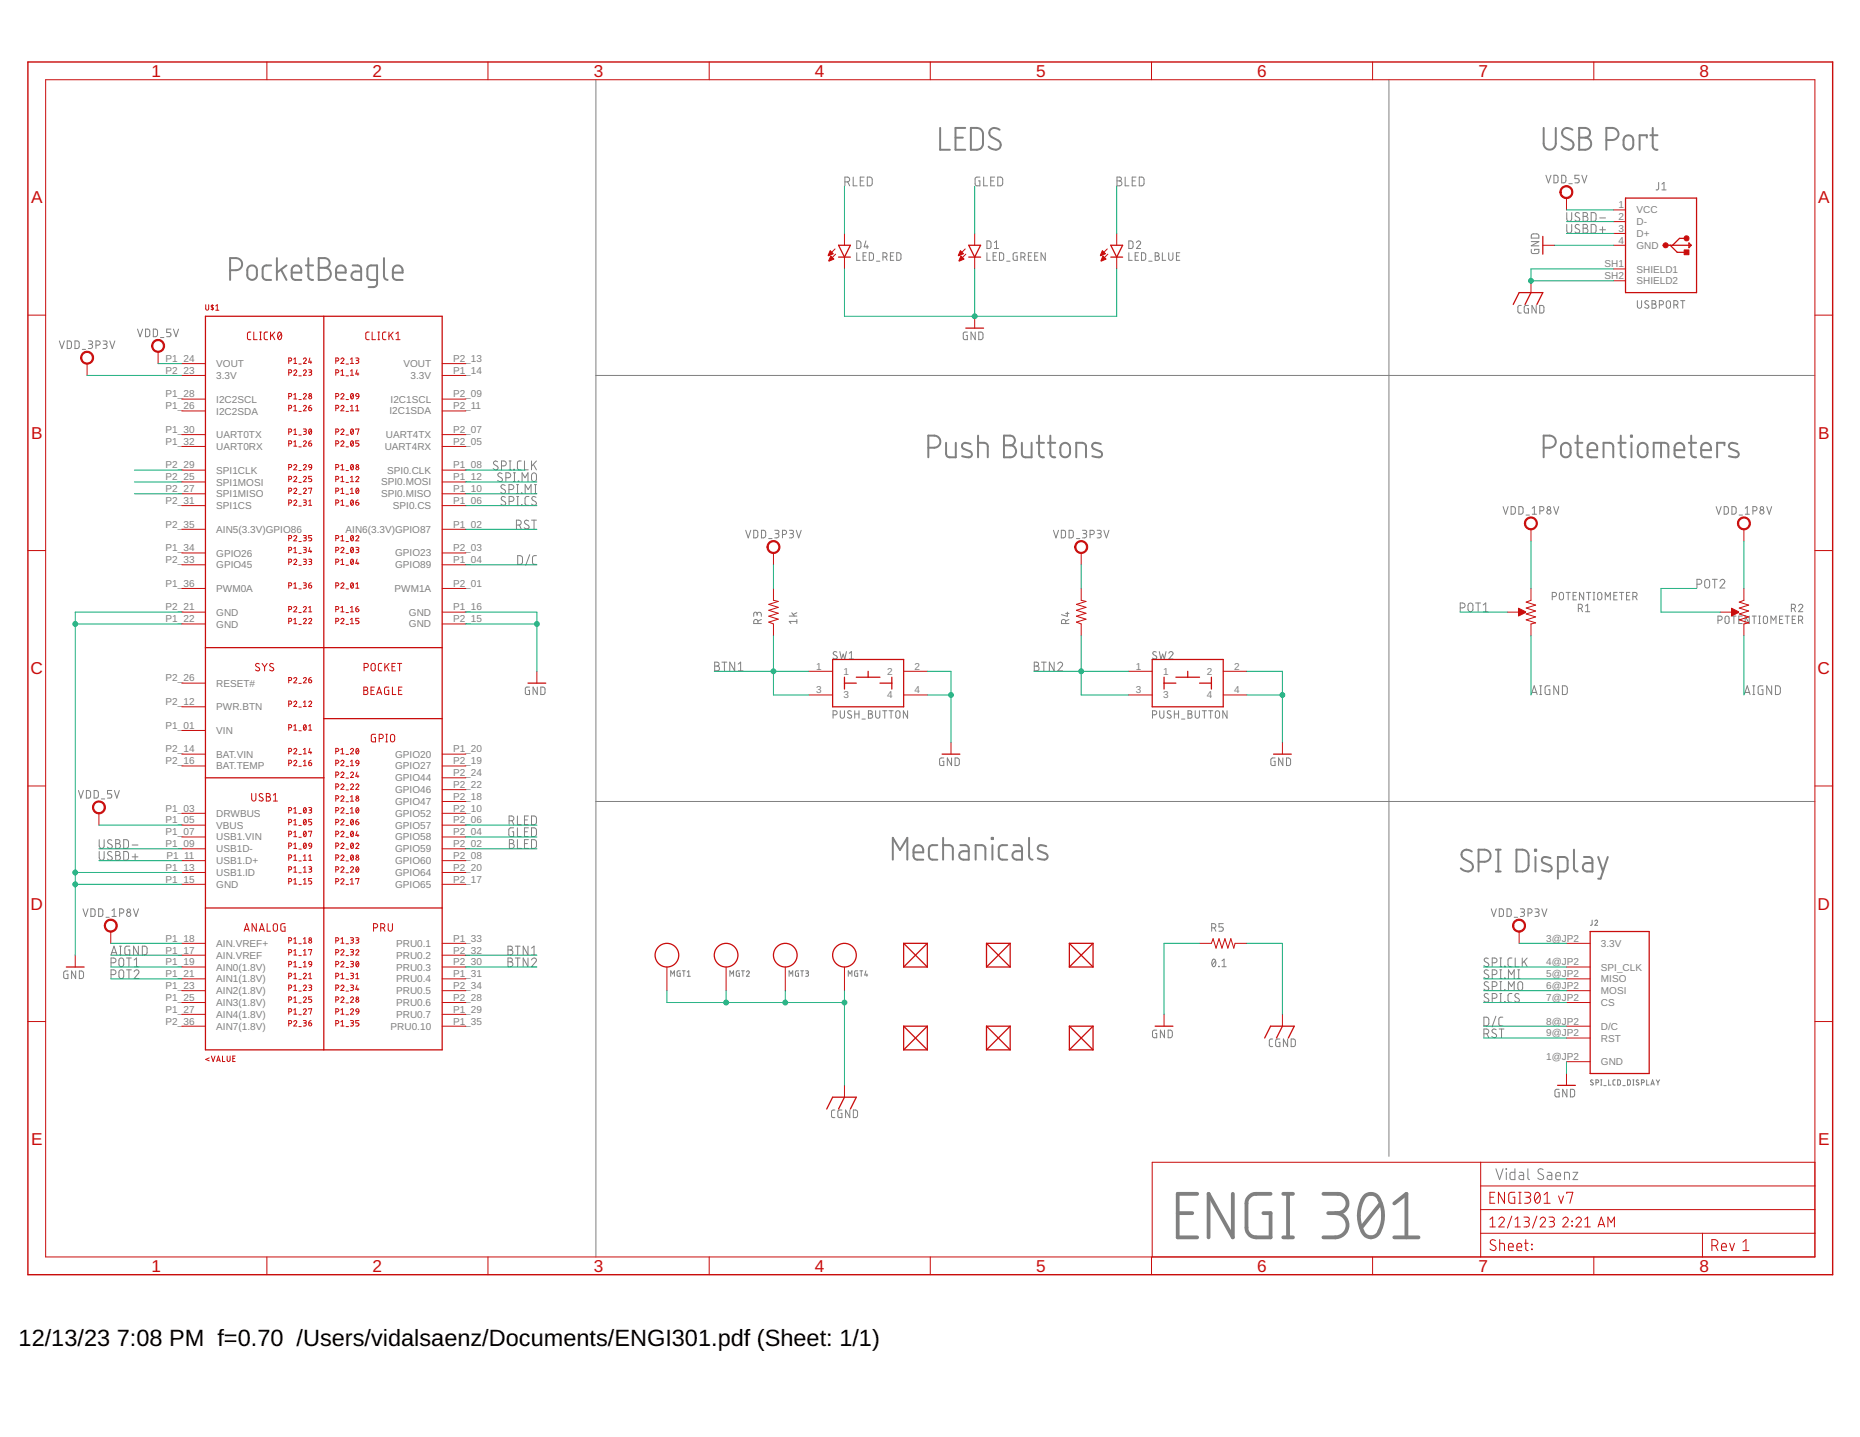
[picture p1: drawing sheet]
<svg xmlns="http://www.w3.org/2000/svg" width="279mm" height="216mm" viewBox="0 0 279 216" stroke-linecap="round" stroke-linejoin="round" font-family="sans-serif">
<defs><g id="words">
<g font-size="3.5">
<text x="2.8" y="202.2">12/13/23</text>
<text x="17.5" y="202.2">7:08 PM f=0.70 /Users/vidalsaenz/Documents/ENGI301.pdf (Sheet: 1/1)</text>
</g>
<g font-size="2.6" fill="#c90d0c">
<text x="22.7" y="11.6">1</text>
<text x="56" y="11.6">2</text>
<text x="89.2" y="11.6">3</text>
<text x="122.4" y="11.6">4</text>
<text x="155.6" y="11.6">5</text>
<text x="188.9" y="11.6">6</text>
<text x="222.1" y="11.6">7</text>
<text x="255.3" y="11.6">8</text>
<text x="4.7" y="30.6">A</text>
<text x="273.1" y="30.6">A</text>
<text x="4.7" y="65.9">B</text>
<text x="273.1" y="65.9">B</text>
<text x="4.6" y="101.3">C</text>
<text x="273" y="101.3">C</text>
<text x="4.6" y="136.7">D</text>
<text x="273" y="136.7">D</text>
<text x="4.7" y="172.1">E</text>
<text x="273.1" y="172.1">E</text>
<text x="22.7" y="191.1">1</text>
<text x="56" y="191.1">2</text>
<text x="89.2" y="191.1">3</text>
<text x="122.4" y="191.1">4</text>
<text x="155.6" y="191.1">5</text>
<text x="188.9" y="191.1">6</text>
<text x="222.1" y="191.1">7</text>
<text x="255.3" y="191.1">8</text>
</g>
<g font-size="1.5" fill="#808080">
<text x="243.1" y="31.3">1</text>
<text x="243.1" y="33.1">2</text>
<text x="243.1" y="34.8">3</text>
<text x="245.8" y="32.1">VCC</text>
<text x="245.8" y="33.8">D-</text>
<text x="245.8" y="35.6">D+</text>
<text x="241" y="40.2">SH1</text>
<text x="241" y="41.9">SH2</text>
<text x="243.1" y="36.6">4</text>
<text x="245.8" y="37.4">GND</text>
<text x="245.8" y="40.9">SHIELD1</text>
<text x="245.8" y="42.7">SHIELD2</text>
<text x="24.9" y="54.4">P1_24</text>
<text x="24.9" y="56.2">P2_23</text>
<text x="24.9" y="59.7">P1_28</text>
<text x="32.5" y="55.2">VOUT</text>
<text x="32.5" y="56.9">3.3V</text>
<text x="60.6" y="55.2">VOUT</text>
<text x="61.7" y="56.9">3.3V</text>
<text x="68" y="54.4">P2_13</text>
<text x="68" y="56.2">P1_14</text>
<text x="68" y="59.7">P2_09</text>
<text x="24.9" y="61.5">P1_26</text>
<text x="24.9" y="65.1">P1_30</text>
<text x="32.5" y="60.5">I2C2SCL</text>
<text x="32.5" y="62.3">I2C2SDA</text>
<text x="32.5" y="65.8">UART0TX</text>
<text x="58" y="65.8">UART4TX</text>
<text x="58.5" y="62.3">I2C1SDA</text>
<text x="58.7" y="60.5">I2C1SCL</text>
<text x="68" y="61.5">P2_11</text>
<text x="68" y="65.1">P2_07</text>
<text x="24.9" y="66.8">P1_32</text>
<text x="24.9" y="70.4">P2_29</text>
<text x="32.5" y="67.6">UART0RX</text>
<text x="32.5" y="71.2">SPI1CLK</text>
<text x="57.8" y="67.6">UART4RX</text>
<text x="58.2" y="71.2">SPI0.CLK</text>
<text x="68" y="66.8">P2_05</text>
<text x="68" y="70.4">P1_08</text>
<text x="24.9" y="72.2">P2_25</text>
<text x="24.9" y="73.9">P2_27</text>
<text x="24.9" y="75.7">P2_31</text>
<text x="32.5" y="72.9">SPI1MOSI</text>
<text x="32.5" y="74.7">SPI1MISO</text>
<text x="32.5" y="76.5">SPI1CS</text>
<text x="57.3" y="72.9">SPI0.MOSI</text>
<text x="57.3" y="74.7">SPI0.MISO</text>
<text x="59" y="76.5">SPI0.CS</text>
<text x="68" y="72.2">P1_12</text>
<text x="68" y="73.9">P1_10</text>
<text x="68" y="75.7">P1_06</text>
<text x="24.9" y="79.3">P2_35</text>
<text x="24.9" y="82.8">P1_34</text>
<text x="32.5" y="80.1">AIN5(3.3V)GPIO86</text>
<text x="32.5" y="83.6">GPIO26</text>
<text x="51.9" y="80">AIN6(3.3V)GPIO87</text>
<text x="59.4" y="83.6">GPIO23</text>
<text x="68" y="79.3">P1_02</text>
<text x="68" y="82.8">P2_03</text>
<text x="24.9" y="84.6">P2_33</text>
<text x="24.9" y="88.2">P1_36</text>
<text x="32.5" y="85.4">GPIO45</text>
<text x="32.5" y="88.9">PWM0A</text>
<text x="59.3" y="88.9">PWM1A</text>
<text x="59.4" y="85.4">GPIO89</text>
<text x="68" y="84.6">P1_04</text>
<text x="68" y="88.2">P2_01</text>
<text x="24.9" y="91.7">P2_21</text>
<text x="24.9" y="93.5">P1_22</text>
<text x="32.5" y="92.5">GND</text>
<text x="32.5" y="94.3">GND</text>
<text x="61.4" y="92.5">GND</text>
<text x="61.4" y="94.3">GND</text>
<text x="68" y="91.7">P1_16</text>
<text x="68" y="93.5">P2_15</text>
<text x="122.6" y="100.6">1</text>
<text x="126.7" y="101.4">1</text>
<text x="133.3" y="101.4">2</text>
<text x="137.4" y="100.6">2</text>
<text x="170.6" y="100.6">1</text>
<text x="174.7" y="101.4">1</text>
<text x="181.3" y="101.4">2</text>
<text x="185.4" y="100.6">2</text>
<text x="24.9" y="102.4">P2_26</text>
<text x="24.9" y="105.9">P2_12</text>
<text x="32.5" y="103.2">RESET#</text>
<text x="32.5" y="106.7">PWR.BTN</text>
<text x="122.6" y="104.2">3</text>
<text x="126.7" y="104.9">3</text>
<text x="133.3" y="104.9">4</text>
<text x="137.4" y="104.2">4</text>
<text x="170.6" y="104.2">3</text>
<text x="174.7" y="104.9">3</text>
<text x="181.3" y="104.9">4</text>
<text x="185.4" y="104.2">4</text>
<text x="24.9" y="109.5">P1_01</text>
<text x="24.9" y="113.1">P2_14</text>
<text x="32.5" y="110.3">VIN</text>
<text x="32.5" y="113.8">BAT.VIN</text>
<text x="59.4" y="113.8">GPIO20</text>
<text x="68" y="113.1">P1_20</text>
<text x="24.9" y="114.8">P2_16</text>
<text x="32.5" y="115.6">BAT.TEMP</text>
<text x="59.4" y="115.6">GPIO27</text>
<text x="59.4" y="117.4">GPIO44</text>
<text x="59.4" y="119.2">GPIO46</text>
<text x="68" y="114.8">P2_19</text>
<text x="68" y="116.6">P2_24</text>
<text x="68" y="118.4">P2_22</text>
<text x="24.9" y="121.9">P1_03</text>
<text x="24.9" y="123.7">P1_05</text>
<text x="24.9" y="125.5">P1_07</text>
<text x="32.5" y="122.7">DRWBUS</text>
<text x="32.5" y="124.5">VBUS</text>
<text x="59.4" y="120.9">GPIO47</text>
<text x="59.4" y="122.7">GPIO52</text>
<text x="59.4" y="124.5">GPIO57</text>
<text x="68" y="120.2">P2_18</text>
<text x="68" y="121.9">P2_10</text>
<text x="68" y="123.7">P2_06</text>
<text x="68" y="125.5">P2_04</text>
<text x="24.9" y="127.3">P1_09</text>
<text x="24.9" y="130.8">P1_13</text>
<text x="25" y="129">P1_11</text>
<text x="32.5" y="126.3">USB1.VIN</text>
<text x="32.5" y="128.1">USB1D-</text>
<text x="32.5" y="129.8">USB1.D+</text>
<text x="32.5" y="131.6">USB1.ID</text>
<text x="59.4" y="126.3">GPIO58</text>
<text x="59.4" y="128">GPIO59</text>
<text x="59.4" y="129.8">GPIO60</text>
<text x="59.4" y="131.6">GPIO64</text>
<text x="68" y="127.3">P2_02</text>
<text x="68" y="129">P2_08</text>
<text x="68" y="130.8">P2_20</text>
<text x="24.9" y="132.6">P1_15</text>
<text x="32.5" y="133.4">GND</text>
<text x="59.4" y="133.4">GPIO65</text>
<text x="68" y="132.6">P2_17</text>
<text x="24.9" y="141.5">P1_18</text>
<text x="24.9" y="143.3">P1_17</text>
<text x="32.5" y="142.3">AIN.VREF+</text>
<text x="59.5" y="142.3">PRU0.1</text>
<text x="68" y="141.5">P1_33</text>
<text x="68" y="143.3">P2_32</text>
<text x="232.3" y="141.5">3@JP2</text>
<text x="240.5" y="142.3">3.3V</text>
<text x="24.9" y="145">P1_19</text>
<text x="24.9" y="146.8">P1_21</text>
<text x="24.9" y="148.6">P1_23</text>
<text x="32.5" y="144.1">AIN.VREF</text>
<text x="32.5" y="145.8">AIN0(1.8V)</text>
<text x="32.5" y="147.6">AIN1(1.8V)</text>
<text x="32.5" y="149.4">AIN2(1.8V)</text>
<text x="59.5" y="144">PRU0.2</text>
<text x="59.5" y="145.8">PRU0.3</text>
<text x="59.5" y="147.6">PRU0.4</text>
<text x="59.5" y="149.4">PRU0.5</text>
<text x="68" y="145">P2_30</text>
<text x="68" y="146.8">P1_31</text>
<text x="68" y="148.6">P2_34</text>
<text x="232.3" y="148.6">6@JP2</text>
<text x="232.3" y="146.8">5@JP2</text>
<text x="232.3" y="145">4@JP2</text>
<text x="240.5" y="149.4">MOSI</text>
<text x="240.5" y="147.6">MISO</text>
<text x="240.5" y="145.8">SPI_CLK</text>
<text x="24.9" y="150.4">P1_25</text>
<text x="24.9" y="152.2">P1_27</text>
<text x="24.9" y="153.9">P2_36</text>
<text x="32.5" y="151.2">AIN3(1.8V)</text>
<text x="32.5" y="152.9">AIN4(1.8V)</text>
<text x="32.5" y="154.7">AIN7(1.8V)</text>
<text x="58.7" y="154.7">PRU0.10</text>
<text x="59.5" y="151.2">PRU0.6</text>
<text x="59.5" y="152.9">PRU0.7</text>
<text x="68" y="150.4">P2_28</text>
<text x="68" y="152.2">P1_29</text>
<text x="68" y="153.9">P1_35</text>
<text x="232.3" y="155.7">9@JP2</text>
<text x="232.3" y="153.9">8@JP2</text>
<text x="232.3" y="150.4">7@JP2</text>
<text x="240.5" y="154.7">D/C</text>
<text x="240.5" y="151.2">CS</text>
<text x="232.3" y="159.3">1@JP2</text>
<text x="240.5" y="160.1">GND</text>
<text x="240.5" y="156.5">RST</text>
</g>
</g></defs>
<g fill="none" stroke="#808080" stroke-width=".3">
<path d="M141.2 19.2v3.3h1.5M145 19.2h-1.5v3.3h1.5M145.8 19.2a1.77 1.77 0 0 1 1.6 .3l.2 .4v1.9a.92 .92 0 0 1-.9 .7h-.9zM150.2 19.5a.87 .87 0 0 0-1-.3 .87 .87 0 0 0-.6 .8l.2 .5 1.2 .6a.79 .79 0 0 1 .2 1.2 .79 .79 0 0 1-1.2 .1l-.5-.4M231.9 19.2v2.4a.91 .91 0 0 0 .9 .9 .91 .91 0 0 0 .9-.9v-2.4M236.2 19.5a.87 .87 0 0 0-.9-.3 .87 .87 0 0 0-.6 .8l.2 .5 1.1 .6a.79 .79 0 0 1 .2 1.2 .79 .79 0 0 1-1.1 .1l-.6-.4M237.2 19.2h.9a.73 .73 0 0 1 .7 .7 .73 .73 0 0 1-.7 .8 .91 .91 0 0 1 .9 .9 .91 .91 0 0 1-.9 .9h-.9zM248.3 19.2v2.9l.3 .4h.4M40.7 39.9h-.9l-.2 .2-.1 .3v1.1l.1 .3 .4 .3h.7M41.6 38.8v3.3M43 39.9l-1.4 1.1M46 39.9h1"/>
<path d="M46.3 38.8v2.9l.2 .3 .5 .1M47.9 38.8h.9a.73 .73 0 0 1 .7 .7 .73 .73 0 0 1-.7 .7 .91 .91 0 0 1 .9 .9 .91 .91 0 0 1-.9 1h-.9zM53 39.9h.9l.2 .2 .2 .3v1.7h-.9a.63 .63 0 0 1-.6-.7 .63 .63 0 0 1 .6-.6h.9M57.7 38.8v2.7l.2 .5 .3 .1M143.5 20.7h1.1M237.2 20.7h.9M241.3 21a1.57 1.57 0 0 0 1.6-.3 .9 .9 0 0 0 .1-.9 .9 .9 0 0 0-.8-.6h-.9v3.3M244 20.6a.73 .73 0 0 1 .8-.2 .73 .73 0 0 1 .5 .6v.8a.73 .73 0 0 1-.7 .7 .73 .73 0 0 1-.7-.7v-.8zM247.4 20.7v-.4h-1.1v2.2M247.9 20.3h1.1M34.6 40.6a1.57 1.57 0 0 0 1.6-.3 .9 .9 0 0 0 .1-1 .9 .9 0 0 0-.8-.5h-.9v3.3M37.3 40.2a.72 .72 0 0 1 .8-.3 .72 .72 0 0 1 .5 .7v.7a.72 .72 0 0 1-.7 .8 .72 .72 0 0 1-.8-.8l.1-.9z"/>
<path d="M42.2 40.5l.8 1.6M43.8 41h1.5a.76 .76 0 0 0-.5-1.1 .76 .76 0 0 0-1 .7v1.1l.2 .3 .4 .1h.9M47.9 40.2h.9M50.5 41h1.4a.76 .76 0 0 0-.5-1.1 .76 .76 0 0 0-.9 .7v1.1l.2 .3 .3 .1h.9M56.6 42.1h-.9l-.4-.3-.1-.3v-1.1l.1-.3 .3-.2h1v2.7l-.1 .3-.2 .2h-.9M59 41h1.5a.77 .77 0 0 0-.5-1.1 .77 .77 0 0 0-1 .7v1.1l.2 .3 .4 .1h.9M139.4 67.3a1.57 1.57 0 0 0 1.6-.3 .9 .9 0 0 0 .2-1 .9 .9 0 0 0-.8-.6h-1v3.3M142.1 66.5l.1 1.8a.48 .48 0 0 0 .5 .4h.9v-2.2M145.8 66.7l-.3-.1a.75 .75 0 0 0-1 .2 .46 .46 0 0 0 .3 .6l.9 .4a.46 .46 0 0 1 .3 .5 .46 .46 0 0 1-.5 .4l-1-.2M146.9 66.5h.9l.5 .3 .1 .3v1.6M146.9 65.4v3.3M150.8 65.4h.9a.73 .73 0 0 1 .8 .8 .73 .73 0 0 1-.8 .7 .9 .9 0 0 1 .9 .9 .9 .9 0 0 1-.9 .9h-.9z"/>
<path d="M150.8 66.9h.9M153.5 66.5v1.8a.49 .49 0 0 0 .6 .4h.9v-2.2M155.7 66.5h1.1M156.1 65.4v2.9a.55 .55 0 0 0 .7 .4M157.4 66.5h1.1M157.8 65.4v2.9l.2 .3 .5 .1M159.4 66.8a.73 .73 0 0 1 .8-.2 .73 .73 0 0 1 .5 .7v.7a.73 .73 0 0 1-.7 .7 .73 .73 0 0 1-.7-.7v-.7zM161.7 68.7v-2.2h.9l.4 .3 .1 .3v1.6M165.4 66.7l-.3-.1a.75 .75 0 0 0-1 .2 .47 .47 0 0 0 .2 .6l.9 .4a.46 .46 0 0 1 .3 .5 .46 .46 0 0 1-.4 .4l-1-.2M231.9 67.3a1.66 1.66 0 0 0 1.6-.3 .92 .92 0 0 0 .1-1 .92 .92 0 0 0-.8-.6h-.9v3.3M234.6 66.8a.72 .72 0 0 1 .8-.2 .72 .72 0 0 1 .5 .7v.7a.72 .72 0 0 1-.7 .7 .72 .72 0 0 1-.7-.7v-1zM236.6 66.5h1.1"/>
<path d="M237 65.4v2.9l.2 .3 .5 .1M238.5 67.6h1.4a.76 .76 0 0 0-.5-1 .76 .76 0 0 0-.9 .7v.9a.49 .49 0 0 0 .5 .5h.9M240.9 68.7v-2.2h.9l.4 .3 .1 .3v1.6M243.1 66.5h1.1M243.5 65.4v2.9a.55 .55 0 0 0 .7 .4M245 65.4h.2v.2h-.2zM245.1 66.5v2.2M246.2 66.8a.72 .72 0 0 1 .8-.2 .72 .72 0 0 1 .5 .7 1.25 1.25 0 0 1-.3 1.3 .73 .73 0 0 1-.8 0 .73 .73 0 0 1-.4-.6v-.7zM248.4 68.7v-2.2h1.7l.3 .1 .2 .5v1.6M249.5 66.5v2.2M251.5 67.6h1.5a.77 .77 0 0 0-.5-1 .77 .77 0 0 0-1 .7l.1 1a.49 .49 0 0 0 .5 .4h.9M253.7 66.5h1.1"/>
<path d="M254 65.4l.1 2.9 .2 .3 .5 .1M255.5 67.6h1.5a.77 .77 0 0 0-.5-1 .77 .77 0 0 0-1 .7l.1 1a.49 .49 0 0 0 .5 .4h.9M259 66.9v-.4h-1.1v2.2M261 66.7l-.3-.1a.75 .75 0 0 0-1 .2 .47 .47 0 0 0 .3 .6l.9 .4a.46 .46 0 0 1 .3 .5 .46 .46 0 0 1-.5 .4l-1-.2M134.1 129.2v-3.3l1.1 1.8 1.1-1.8v3.3M137.2 128.1h1.5a.76 .76 0 0 0-.5-1.1 .76 .76 0 0 0-1 .7v.9l.1 .3 .3 .2 1.1 .1M140.8 127h-.9l-.3 .2-.1 .3v1.1l.1 .3 .3 .2 .9 .1M141.7 127h1l.3 .2 .1 .3v1.7M141.7 125.9v3.3M144.3 127h.9l.3 .4v1.8h-.8a.63 .63 0 0 1-.6-.7 .63 .63 0 0 1 .6-.6h.8M146.6 129.2v-2.2h1l.3 .2 .1 .3v1.7M149 125.9h.2v.2h-.2z"/>
<path d="M149.1 127v2.2M151.3 127h-.9l-.3 .2-.1 .3v1.1l.1 .3 .3 .2 .9 .1M152.3 127h.9l.3 .4v1.8h-.8a.63 .63 0 0 1-.6-.7 .63 .63 0 0 1 .6-.6h.8M154.6 125.9v2.9l.2 .3 .3 .1M157.2 127.1h-.3a.63 .63 0 0 0-1 .3l.3 .5 .9 .3a.47 .47 0 0 1 .3 .6 .47 .47 0 0 1-.5 .4l-1-.2M221.1 127.9a.87 .87 0 0 0-.9-.3 .87 .87 0 0 0-.7 .8l.3 .5 1.1 .7a.74 .74 0 0 1 .3 .9 .74 .74 0 0 1-1 .4l-.8-.4M222.1 129.5a1.57 1.57 0 0 0 1.6-.3 .9 .9 0 0 0 .1-1 .9 .9 0 0 0-.8-.5h-.9v3.2M224.7 127.7h.7M224.7 130.9h.7M225.1 127.7v3.2M227.8 127.7a1.67 1.67 0 0 1 1.5 .2l.3 .7v1.4a.94 .94 0 0 1-.9 .9h-.9zM230.6 127.7h.2v.1h-.2z"/>
<path d="M230.7 128.8v2.1M232.9 128.9l-.3-.1a.63 .63 0 0 0-1 .4l.1 .4 1.1 .4a.47 .47 0 0 1 .3 .6 .47 .47 0 0 1-.5 .3l-1-.2M234 130.9h1.1l.4-.3v-1.5l-.4-.3h-1.1v3.2M236.4 127.7l.1 2.9 .2 .2 .3 .1M237.9 128.8h.9l.4 .3v1.8h-.8a.63 .63 0 0 1-.6-.6 .63 .63 0 0 1 .6-.6h.8M240.1 128.8l.7 2.1M241.5 128.8l-1.1 3.2h-.3"/>
</g>
<g fill="none" stroke="#808080" stroke-width=".15">
<path d="M89.5 12v176.9M208.6 12v161.7M126.9 27.3h.4a.36 .36 0 0 0 .3-.3 .36 .36 0 0 0-.3-.4h-.4v1.3M127.3 27.3l.3 .6M128.2 26.6v1.3h.6M128.7 36.2h.4l.2 .3v.5l-.2 .3h-.4zM128.7 38v1.1h.5M129.2 27.2h.5M129.6 38.5h.4M129.8 26.6h-.6v1.3h.6M130.1 36.2l-.3 .9h.7M130.1 38h-.5v1.1h.5"/>
<path d="M130.3 36.8v.5M130.3 26.6h.5l.2 .2v.9l-.2 .2h-.5zM130.6 38h.4l.2 .2v.7l-.2 .2h-.4zM131.7 39.2h.5M132.6 38.6h.3a.32 .32 0 0 0 .4-.3 .32 .32 0 0 0-.4-.3h-.3v1.1M133 38.6l.3 .5M133.8 38.5h.3M134.3 38h-.5v1.1h.5M134.7 38h.4l.2 .2v.7l-.2 .2h-.4zM147.2 26.6h-.5l-.2 .2v.8l.1 .3h.6v-.7h-.2M147.8 26.6v1.3h.6M148.3 36.2h.3l.2 .2v.7l-.1 .2h-.4z"/>
<path d="M148.3 38v1.1h.4M148.8 27.2h.5M149.2 38.5h.4M149.4 37.3h.6M149.4 36.4l.3-.2v1.1M149.4 26.6h-.6v1.3h.6M149.7 38h-.5v1.1h.5M149.9 26.6h.5l.2 .2v.9l-.2 .2h-.5zM150.1 38h.5l.1 .2v.7l-.1 .2h-.5zM151.2 39.2h.5M152.8 38h-.4l-.2 .1 .1 1h.5v-.6h-.2M153.4 38.6h.3a.32 .32 0 0 0 .3-.3 .32 .32 0 0 0-.3-.3h-.3v1.1"/>
<path d="M153.7 38.6l.3 .5M154.5 38.5h.4M155 38h-.5v1.1h.5M155.4 38.5h.4M155.9 38h-.5v1.1h.5M157 38v1.1l-.6-1.1v1.1M167.8 26.6h.4a.29 .29 0 0 1 .2 .3 .29 .29 0 0 1-.2 .3 .37 .37 0 0 1 .3 .3 .37 .37 0 0 1-.3 .4h-.4zM167.8 27.2h.4M169 26.6v1.3h.6M169.6 36.2h.4l.2 .2v.7l-.2 .2h-.4zM169.6 38v1.1h.5M170.1 27.2h.4"/>
<path d="M170.5 38.5h.4M170.6 26.6h-.5v1.3h.5M170.7 36.4a.31 .31 0 0 1 .4-.2 .31 .31 0 0 1 .1 .5l-.5 .6h.6M171 38h-.5v1.1h.5M171.1 26.6h.5l.2 .2v.9l-.2 .2h-.5zM171.5 38h.4l.2 .2v.7l-.2 .2h-.4zM172.6 39.2h.5M173.5 38l.5 .1 .1 .2-.3 .2a.32 .32 0 0 1 .4 .3 .32 .32 0 0 1-.4 .3h-.3zM173.5 38.5h.3M174.6 38v1.1h.5M175.6 38v.8a.32 .32 0 0 0 .3 .3 .32 .32 0 0 0 .3-.3v-.8M176.7 38.5h.4"/>
<path d="M177.2 38h-.5v1.1h.5M230 37.5v.3l.1 .3h.8l.2-.1 .1-.5h-.7v.2M230 36.3h1.2l-1.2 .6h1.2M230.1 35.2h.9l.1 .1 .1 .5h-1.2zM232.2 26.3l.4 1.2 .4-1.2M233.4 26.3l.4 .1 .2 .1v.8l-.2 .2h-.4zM234.6 26.3l.4 .1 .2 .1v.7l-.2 .3h-.4zM235.4 31.9v1a.37 .37 0 0 0 .3 .4 .37 .37 0 0 0 .4-.4v-1M235.4 33.7v1a.37 .37 0 0 0 .3 .3 .37 .37 0 0 0 .4-.3v-1M235.7 27.6h.5M237.2 26.3h-.6v.5h.4a.32 .32 0 0 1 .2 .4 .32 .32 0 0 1-.2 .3h-.4M237.2 32h-.4l-.2 .2a.81 .81 0 0 0 .7 .6 .37 .37 0 0 1-.2 .5 .37 .37 0 0 1-.5-.2"/>
<path d="M237.2 33.8l-.4-.1-.2 .3a.81 .81 0 0 0 .7 .6 .37 .37 0 0 1-.2 .4 .37 .37 0 0 1-.5-.2M237.6 26.3l.4 1.2 .4-1.2M237.8 31.9l.6 .1 .1 .3-.3 .2a.37 .37 0 0 1 .3 .4 .37 .37 0 0 1-.3 .4h-.4zM237.8 33.7l.6 .1 .1 .3-.3 .2a.37 .37 0 0 1 .3 .4 .37 .37 0 0 1-.3 .3h-.4zM237.8 32.5h.4M237.8 34.3h.4M239 31.9l.5 .1 .2 .2v.8l-.2 .2-.5 .1zM239 33.7h.5l.2 .2v.9l-.2 .2h-.5zM240.3 32.7h.9M240.3 34.5h.9M240.7 34.1v.9M249.2 27.4l-.1 1-.1 .1h-.2"/>
<path d="M249.6 28.5h.7M249.6 27.7l.4-.3v1.1M8.9 51.2l.4 1.2 .4-1.2M10.1 51.2h.4l.2 .2v.8l-.2 .1-.4 .1zM11.3 51.2h.4l.2 .2v.8l-.2 .1-.4 .1zM12.4 52.5h.4M13.3 51.2h.5l.1 .2-.1 .3h-.4M13.6 51.7a.32 .32 0 0 1 .3 .3 .32 .32 0 0 1-.3 .4h-.3M14.4 51.9h.3a.32 .32 0 0 0 .4-.4 .32 .32 0 0 0-.4-.3h-.3v1.2M15.5 51.2h.5l.1 .2-.1 .3h-.4M15.8 51.7a.32 .32 0 0 1 .3 .3 .32 .32 0 0 1-.3 .4h-.3M16.5 51.2l.4 1.2 .4-1.2"/>
<path d="M20.7 49.4l.3 1.2 .4-1.2M21.9 49.4l.4 .1 .2 .1v.8l-.2 .2h-.4zM23 49.4l.5 .1 .1 .1v.8l-.1 .2h-.5zM24.1 50.7h.5M25.7 49.4h-.7v.6h.4a.32 .32 0 0 1 .3 .3 .32 .32 0 0 1-.3 .3h-.4M26.1 49.4l.3 1.2 .4-1.2M89.5 56.4h183.1M145.3 49.9h-.4l-.2 .1v.8l.1 .2h.5v-.6h-.2M146.5 49.9v1.1l-.6-1.1v1.1M147 49.9h.5l.1 .2v.7l-.1 .2h-.5zM228.5 45.9h-.4l-.1 .2v.8l.2 .1h.3M229.6 45.9h-.4l-.2 .1v.8l.1 .2h.5v-.6h-.2"/>
<path d="M230.8 45.9v1.1l-.7-1.1v1.1M231.3 45.9h.4l.2 .2v.7l-.2 .2h-.4zM246 45.2v.8a.32 .32 0 0 0 .3 .3 .32 .32 0 0 0 .3-.3v-.8M247.6 45.3l-.4-.1-.1 .2 .1 .3 .4 .2a.32 .32 0 0 1-.1 .4 .32 .32 0 0 1-.4-.1M248.2 45.2l.5 .1v.3l-.2 .1a.32 .32 0 0 1 .3 .3 .32 .32 0 0 1-.3 .3h-.3zM248.2 45.7h.3M249.3 45.8h.3a.32 .32 0 0 0 .3-.3 .32 .32 0 0 0-.3-.3h-.3v1.1M250.4 45.3a.31 .31 0 0 1 .3-.1 .31 .31 0 0 1 .2 .3v.5a.32 .32 0 0 1-.3 .3 .32 .32 0 0 1-.3-.3v-.5zM251.4 45.8h.4a.32 .32 0 0 0 .3-.3 .32 .32 0 0 0-.3-.3h-.4v1.1M251.8 45.8l.3 .5M252.5 45.2h.6M252.8 45.2v1.1"/>
<path d="M74.7 69.4a.33 .33 0 0 0-.4-.1 .33 .33 0 0 0-.1 .4l.5 .3a.33 .33 0 0 1 0 .5 .33 .33 0 0 1-.5 0l-.1-.1M75.3 70h.4a.37 .37 0 0 0 .4-.4 .37 .37 0 0 0-.4-.3h-.4v1.3M75.4 71.2l-.3-.2-.2 .1a.3 .3 0 0 0 0 .5l.4 .2a.32 .32 0 0 1 .1 .5 .32 .32 0 0 1-.5 0l-.1-.1M75.9 72.9l-.4-.1-.2 .1a.3 .3 0 0 0 .1 .5l.4 .2a.32 .32 0 0 1 0 .5 .32 .32 0 0 1-.4 0l-.2-.1M75.9 74.7l-.4-.1-.2 .3a.88 .88 0 0 0 .6 .6 .36 .36 0 0 1-.2 .4 .36 .36 0 0 1-.5-.2M76 71.8h.3a.37 .37 0 0 0 .4-.4 .37 .37 0 0 0-.4-.4h-.3v1.4M76.5 73.6h.3a.37 .37 0 0 0 .4-.4 .37 .37 0 0 0-.4-.4h-.3v1.3M76.5 75.3h.3a.37 .37 0 0 0 .4-.3 .37 .37 0 0 0-.4-.4h-.3v1.3M76.5 69.3h.3M76.5 70.6h.3M76.6 69.3v1.3M77.1 71h.3"/>
<path d="M77.1 72.4h.3M77.2 70.5l.1 .1zM77.3 71v1.4M77.6 78.9h.3a.37 .37 0 0 0 .4-.4 .37 .37 0 0 0-.4-.4h-.3v1.4M77.6 72.8h.3M77.6 74.1h.3M77.6 74.6h.3M77.6 75.9h.3M77.7 72.8v1.3M77.8 74.6v1.3M77.9 72.3v.1zM78 78.9l.3 .6"/>
<path d="M78.3 69.3h-.4l-.2 .3v.8l.2 .2h.4M78.3 74.1h.1zM78.3 75.8l.1 .1zM78.4 72.4v-1.4l.5 .8 .4-.8v1.4M78.8 69.3v1.3h.6M78.9 74.1v-1.3l.4 .8 .5-.8v1.3M79.4 78.3l-.3-.2-.2 .1a.3 .3 0 0 0 0 .5l.4 .2a.32 .32 0 0 1 .1 .5 .32 .32 0 0 1-.5 0l-.2-.1M79.5 74.6h-.5l-.1 .3v.8l.2 .2h.4M79.8 69.3v1.3M79.8 78.1h.8M80 71.2a.36 .36 0 0 1 .4-.1 .36 .36 0 0 1 .2 .3v.6a.37 .37 0 0 1-.4 .4 .37 .37 0 0 1-.4-.4v-.6zM80.1 69.8l.5 .8"/>
<path d="M80.2 78.1v1.4M80.3 72.8h.3M80.3 74.1h.3M80.4 72.8v1.3M80.5 74.7l-.3-.1-.2 .1a.3 .3 0 0 0 0 .4l.4 .3a.32 .32 0 0 1 .1 .5 .32 .32 0 0 1-.5-.1l-.2-.1M80.6 69.3l-.8 .8M112 79.7l.4 1.1 .4-1.1M113.2 79.7h.4l.2 .2v.7l-.3 .2h-.3zM114.4 79.7h.4l.2 .3v.5l-.3 .3h-.3zM116.4 79.7h.5l.1 .2-.1 .2-.4 .1M118.6 79.7h.5l.1 .2-.1 .2-.4 .1M119.6 79.7l.4 1.1 .4-1.1"/>
<path d="M158.2 79.7l.4 1.1 .4-1.1M159.4 79.7h.5l.1 .2 .1 .6-.2 .3h-.5zM160.6 79.7h.4l.2 .2v.6l-.2 .3h-.4zM162.6 79.7h.5l.1 .2-.1 .2-.4 .1M164.8 79.7h.5l.1 .2-.1 .2-.4 .1M165.8 79.7l.4 1.1 .4-1.1M225.8 76.1l.4 1.2 .3-1.2M227 76.1h.4l.2 .2v.6l-.2 .3-.4 .1zM228.2 76.1h.4l.2 .2v.6l-.2 .3-.4 .1zM229.2 77.4h.5M230.2 77.3h.6M230.2 76.4l.3-.3v1.2"/>
<path d="M231.3 76.8l.5-.1a.31 .31 0 0 0 .1-.3 .31 .31 0 0 0-.3-.3h-.3v1.2M233.4 76.1l.4 1.2 .3-1.2M257.8 76.1l.4 1.2 .4-1.2M259 76.1h.4l.2 .3v.5l-.3 .4h-.3zM260.2 76.1h.4l.2 .2v.7l-.3 .3h-.3zM261.2 77.4h.5M262.2 77.3h.6M262.2 76.4l.3-.3v1.2M263.3 76.8l.5-.1a.31 .31 0 0 0 .1-.3 .31 .31 0 0 0-.3-.3h-.3v1.2M265.4 76.1l.4 1.2 .3-1.2M77.8 83.5h.3l.4 .2v.9l-.2 .2h-.5zM79.6 83.3l-.6 1.6"/>
<path d="M80.6 83.5h-.5l-.1 .3v.8l.2 .2h.4M107.4 99.5h.4a.29 .29 0 0 1 .2 .4 .29 .29 0 0 1-.3 .2 .36 .36 0 0 1 .4 .3 .36 .36 0 0 1-.4 .4h-.3zM108.4 99.5h.8M108.8 99.5v1.3M110.4 99.5v1.3l-.8-1.3v1.3M110.9 99.8l.4-.3v1.3M113.7 92.3a.32 .32 0 0 1 .3-.3 .32 .32 0 0 1 .4 .3v.3M113.7 92.5v-.4l-.3-.1-.2 .1v.5M113.9 93.7l-.1-.5a.31 .31 0 0 0-.3-.1 .31 .31 0 0 0-.3 .3v.3h1.2M114.4 93.1l-.5 .2M115.5 80.9h.5M116.7 80.2a.32 .32 0 0 1 .3 .3 .32 .32 0 0 1-.3 .3h-.3"/>
<path d="M117.5 80.3h.5a.31 .31 0 0 0 .2-.4 .31 .31 0 0 0-.3-.2h-.4v1.1M118.6 92.6h1.1M118.9 80.2a.32 .32 0 0 1 .3 .3 .32 .32 0 0 1-.3 .3h-.3M118.9 92.1l.4 .5M119.7 93.4h-1.1l.2 .3M119.7 93.1v.6M119.7 92.1l-.6 .2M125.7 98l-.4-.1-.1 .2 .1 .3 .4 .2a.32 .32 0 0 1-.2 .4 .32 .32 0 0 1-.4-.1M126.2 97.9l.2 1.1 .3-.7 .2 .7 .2-1.1M127.6 98.1l.3-.2v1.1M127.6 99h.6M155.4 99.5h.3a.3 .3 0 0 1 .3 .3 .3 .3 0 0 1-.3 .3 .36 .36 0 0 1 .4 .3 .36 .36 0 0 1-.4 .4h-.3z"/>
<path d="M156.4 99.5h.8M156.8 99.5v1.3M158.3 99.5v1.3l-.7-1.3v1.3M158.9 99.8a.36 .36 0 0 1 .5-.3 .36 .36 0 0 1 .1 .6l-.6 .7h.7M160.1 93.7l-.1-.5a.31 .31 0 0 0-.3-.1 .31 .31 0 0 0-.3 .3v.3h1.2M160.1 92.2h.5M160.3 92v.6l-.9-.2M160.6 93.1l-.5 .2M161.7 80.9h.5M162.9 80.2a.32 .32 0 0 1 .3 .3 .32 .32 0 0 1-.3 .3h-.3M163.7 80.3h.4a.32 .32 0 0 0 .3-.3 .32 .32 0 0 0-.3-.3h-.4v1.1M165.1 80.2a.32 .32 0 0 1 .3 .3 .32 .32 0 0 1-.3 .3h-.3"/>
<path d="M173.7 98l-.4-.1-.1 .2 .1 .3 .3 .2a.28 .28 0 0 1 .1 .4 .28 .28 0 0 1-.5 0l-.1-.1M174.1 97.9l.3 1.1 .2-.7 .3 .7 .3-1.1M175.6 98.1a.3 .3 0 0 1 .4-.2 .3 .3 0 0 1 .1 .5l-.5 .6h.6M219.4 91.3h.3a.37 .37 0 0 0 .4-.3 .37 .37 0 0 0-.4-.4h-.3v1.3M220.6 90.7l.3-.1 .2 .1 .2 .8a.37 .37 0 0 1-.4 .4 .37 .37 0 0 1-.4-.4zM221.7 90.6h.7M222 90.6v1.3M222.8 91.9h.7M222.8 90.9l.4-.3v1.3M233.2 89.6h.3a.32 .32 0 0 0 .3-.3 .32 .32 0 0 0-.3-.3h-.3v1.1M234.3 89.1a.33 .33 0 0 1 .4-.1 .33 .33 0 0 1 .2 .3l-.1 .7a.31 .31 0 0 1-.3 .1 .31 .31 0 0 1-.3-.3zM235.2 89h.7"/>
<path d="M235.6 89v1.1M236.3 89.5h.4M236.8 89h-.5v1.1h.5M237.1 91.4h.4a.31 .31 0 0 0 .2-.4 .31 .31 0 0 0-.3-.2h-.3v1.1M237.5 91.4l.2 .5M237.9 89v1.1l-.6-1.1v1.1M238.2 91l.3-.2v1.1M238.2 91.9h.6M238.3 89h.7M238.6 89v1.1M239.3 89h.3M239.3 90.1h.3"/>
<path d="M239.4 89v1.1M240 89.2a.32 .32 0 0 1 .4-.2 .32 .32 0 0 1 .2 .3v.7a.31 .31 0 0 1-.4 .1 .31 .31 0 0 1-.2-.3zM241.1 90.1v-1.1l.4 .6 .4-.6v1.1M242.4 89.5h.4M242.9 89h-.5v1.1h.5M243.3 89h.6M243.6 89v1.1M244.3 89.5h.4M244.8 89h-.5v1.1h.5M245.3 89.6h.3a.32 .32 0 0 0 .3-.3 .32 .32 0 0 0-.3-.3h-.3v1.1M245.7 89.6l.2 .5M254.9 87.8h.4a.37 .37 0 0 0 .3-.4 .37 .37 0 0 0-.3-.4h-.4v1.3"/>
<path d="M256.2 87.1l.2-.1a.36 .36 0 0 1 .4 .4v.6a.37 .37 0 0 1-.4 .3 .37 .37 0 0 1-.3-.3zM257.2 87h.8M257.6 87v1.3M258.1 93.2h.3a.32 .32 0 0 0 .3-.3 .32 .32 0 0 0-.3-.3h-.3v1.1M258.4 87.3a.36 .36 0 0 1 .5-.2 .36 .36 0 0 1 .1 .5l-.6 .7h.7M259.2 92.6a.31 .31 0 0 1 .4 0 .31 .31 0 0 1 .1 .3v.5a.31 .31 0 0 1-.3 .3 .31 .31 0 0 1-.3-.3zM260.1 92.6h.7M260.5 92.6v1.1M261.2 93.1h.4M261.7 92.6h-.5v1.1h.5M262.8 92.6v1.1l-.7-1.1v1.1M263.2 92.6h.6"/>
<path d="M263.5 92.6v1.1M264.2 92.6h.2M264.2 93.7h.2M264.3 92.6v1.1M265 92.6a.33 .33 0 0 1 .3 0 .33 .33 0 0 1 .2 .3v.5a.32 .32 0 0 1-.3 .3 .32 .32 0 0 1-.3-.3zM266 93.7v-1.1l.4 .6 .4-.6v1.1M267.3 93.1h.4M267.8 92.6h-.5v1.1h.5M268.2 92.6h.6M268.5 92.6v1.1M269.1 91.4h.3a.32 .32 0 0 0 .3-.3 .32 .32 0 0 0-.3-.3h-.3v1.1M269.2 93.1h.4"/>
<path d="M269.5 91.4l.2 .5M269.7 92.6h-.5v1.1h.5M270.2 93.2h.3a.32 .32 0 0 0 .3-.3 .32 .32 0 0 0-.3-.3h-.3v1.1M270.2 91a.31 .31 0 0 1 .4-.2 .31 .31 0 0 1 .1 .5l-.5 .6h.6M270.6 93.2l.2 .5M11.8 118.8l.3 1.1 .4-1.1M13 118.8h.4l.2 .2v.7l-.2 .2h-.4zM14.1 118.8h.5l.2 .2v.7l-.2 .2h-.5zM16.8 118.8h-.6v.5h.3a.32 .32 0 0 1 .3 .3 .32 .32 0 0 1-.3 .3h-.3M17.2 118.8l.3 1.1 .4-1.1M79.5 103.2l-.5 .1v.1l-.1 .7 .2 .2 .4 .1v-.7h-.1M80.7 103.2v1.2l-.6-1.2v1.2"/>
<path d="M81.2 103.2l.5 .1 .2 .1v.8l-.2 .1-.5 .1zM107.4 100.1h.3M110.9 100.8h.7M125.1 107.4h.4a.31 .31 0 0 0 .3-.3 .31 .31 0 0 0-.3-.3h-.4v1.1M126.2 106.8v.8a.32 .32 0 0 0 .3 .3 .32 .32 0 0 0 .4-.3v-.8M127.9 106.9l-.4-.1-.2 .2 .2 .3 .3 .1a.28 .28 0 0 1 0 .5 .28 .28 0 0 1-.4-.1h-.1M128.4 106.8v1.1M128.4 107.3h.6M129 106.8v1.1M129.5 108h.5M130.5 106.8l.5 .1v.3l-.2 .1a.32 .32 0 0 1 .3 .3 .32 .32 0 0 1-.3 .3h-.3zM130.5 107.3h.3"/>
<path d="M131.5 106.8v.8a.32 .32 0 0 0 .3 .3 .32 .32 0 0 0 .4-.3v-.8M132.6 106.8h.6M132.9 106.8v1.1M133.5 106.8h.7M133.9 106.8v1.1M134.7 106.8a.31 .31 0 0 1 .3 0 .31 .31 0 0 1 .2 .3v.5a.32 .32 0 0 1-.3 .3 .32 .32 0 0 1-.3-.3v-.5zM136.3 106.8v1.1l-.6-1.1v1.1M141.8 113.9h-.4l-.2 .1v1h.6v-.6h-.2M142.9 113.9v1.1l-.6-1.1v1.1M143.5 113.9h.4l.2 .2v.7l-.2 .2h-.4zM155.4 100.1h.3M173.1 107.4h.3a.31 .31 0 0 0 .4-.3 .31 .31 0 0 0-.4-.3h-.3v1.1"/>
<path d="M174.2 106.8v.8a.32 .32 0 0 0 .3 .3 .32 .32 0 0 0 .3-.3v-.8M175.9 106.9l-.4-.1-.2 .2 .2 .3 .4 .2a.32 .32 0 0 1-.2 .4 .32 .32 0 0 1-.4-.1M176.4 107.3h.6M176.4 106.8v1.1M177 106.8v1.1M177.5 108h.5M178.5 106.8l.5 .1v.2l-.2 .2a.32 .32 0 0 1 .3 .3 .32 .32 0 0 1-.3 .3h-.3zM178.5 107.3h.3M179.5 106.8v.8a.32 .32 0 0 0 .4 .3 .32 .32 0 0 0 .3-.3v-.8M180.6 106.8h.6M180.9 106.8v1.1M181.5 106.8h.7"/>
<path d="M181.9 106.8v1.1M182.6 107a.33 .33 0 0 1 .3-.2 .33 .33 0 0 1 .3 .3v.5a.32 .32 0 0 1-.3 .3 .32 .32 0 0 1-.3-.3zM184.3 106.8v1.1l-.6-1.1v1.1M191.5 113.9h-.3l-.3 .1v.8l.1 .2h.5v-.6h-.2M192.7 113.9v1.1l-.6-1.1v1.1M193.3 113.9h.3l.2 .2v.7l-.1 .2h-.4zM230 104.4l.5-1.4 .4 1.4M230.1 104h.7M231.3 104.4h.3M231.3 103h.3M231.4 103v1.4M232.8 103h-.4l-.3 .2v.9l.2 .2 .5 .1v-.8h-.2"/>
<path d="M234.1 103v1.4l-.7-1.4v1.4M234.7 103l.6 .1a1.14 1.14 0 0 1 .1 1l-.2 .2-.5 .1zM262 104.4l.5-1.4 .4 1.4M262.1 104h.7M263.3 104.4h.3M263.3 103h.3M263.4 103v1.4M264.8 103h-.4l-.3 .2v.9l.2 .2 .5 .1v-.8h-.2M266.1 103v1.4l-.7-1.4v1.4M266.7 103l.5 .1 .2 .2v.7l-.2 .3-.5 .1zM12.5 136.5l.3 1.2 .4-1.2M13.7 136.5l.4 .1 .2 .1v.8l-.2 .2h-.4z"/>
<path d="M14.8 136.5l.5 .1 .1 .1v.8l-.1 .2h-.5zM14.9 126.2v.9a.37 .37 0 0 0 .4 .4 .37 .37 0 0 0 .3-.4v-.9M14.9 127.9v1a.37 .37 0 0 0 .4 .3 .37 .37 0 0 0 .3-.3v-1M15.2 120h.5M15.9 137.8h.5M16.8 126.3a.33 .33 0 0 0-.5-.1 .33 .33 0 0 0 0 .5l.4 .2a.33 .33 0 0 1 .1 .5 .33 .33 0 0 1-.5 0l-.2-.1M16.8 128a.33 .33 0 0 0-.5 0 .33 .33 0 0 0 0 .5l.4 .2a.33 .33 0 0 1 .1 .5 .33 .33 0 0 1-.5 0l-.2-.1M16.8 137.7h.7M16.8 136.8l.3-.3v1.2M17.4 126.2h.3a.3 .3 0 0 1 .3 .2 .3 .3 0 0 1-.3 .3 .36 .36 0 0 1 .4 .4 .36 .36 0 0 1-.4 .4h-.3zM17.4 127.9h.3a.3 .3 0 0 1 .3 .3 .3 .3 0 0 1-.3 .3 .36 .36 0 0 1 .4 .4 .36 .36 0 0 1-.4 .3h-.3zM17.4 126.7h.3"/>
<path d="M17.4 128.5h.3M18 137.2h.3a.32 .32 0 0 0 .3-.3 .32 .32 0 0 0-.3-.4h-.3v1.2M18.6 126.2h.5l.2 .2v.8l-.2 .2-.5 .1zM18.6 127.9l.5 .1 .2 .2v.8l-.2 .2h-.5zM19.9 127h.8M19.9 128.7h.8M20 136.5l.4 1.2 .4-1.2M20.3 128.3v.9M76.5 123.3h.3a.36 .36 0 0 0 .4-.3 .36 .36 0 0 0-.4-.4h-.3v1.3M76.5 126.2h.5a.3 .3 0 0 1 .2 .3 .3 .3 0 0 1-.3 .2 .36 .36 0 0 1 .4 .4 .36 .36 0 0 1-.4 .4h-.4zM76.5 126.7h.4M76.9 123.3l.3 .6"/>
<path d="M77.2 124.4h-.5l-.2 .1-.1 .9 .2 .3h.6v-.7h-.3M77.7 122.6v1.3h.6M77.7 124.4v1.3h.6M77.7 126.2v1.3h.6M78.8 123.2h.4M78.8 126.7h.4M78.8 125h.4M79.4 122.6h-.6v1.3h.6M79.4 124.4h-.6v1.3h.6M79.4 126.2h-.6v1.3h.6M79.8 122.6h.5l.3 .2v.9l-.3 .2h-.5zM79.8 126.2h.5l.3 .2v.8l-.3 .2-.5 .1z"/>
<path d="M79.8 124.4h.5l.3 .2v.9l-.3 .2h-.5zM89.5 120.4h183.1M182 139.4h.3a.32 .32 0 0 0 .4-.3 .32 .32 0 0 0-.4-.3h-.3v1.1M182.4 139.4l.2 .5M183.7 138.8h-.6v.5h.4a.32 .32 0 0 1 .3 .3 .32 .32 0 0 1-.3 .3h-.4M224 136.5l.4 1.2 .4-1.2M225.2 136.5l.5 .1 .1 .1v.8l-.1 .2h-.5zM226.4 136.5l.4 .1 .2 .1v.8l-.2 .2h-.4zM227.5 137.8h.5M228.4 136.5l.5 .1 .1 .2-.1 .2-.4 .1M228.7 137.1h.1a.31 .31 0 0 1 .2 .3 .31 .31 0 0 1-.3 .3h-.3M229.5 137.2h.5a.33 .33 0 0 0 .1-.4 .33 .33 0 0 0-.3-.3h-.3v1.2"/>
<path d="M230.6 136.5l.5 .1 .1 .2-.1 .2-.4 .1M230.9 137.1a.32 .32 0 0 1 .3 .3 .32 .32 0 0 1-.3 .3h-.3M231.6 136.5l.4 1.2 .4-1.2M239.2 138.2l-.1 .7-.2 .1M239.6 138.4a.21 .21 0 0 1 .3-.2 .21 .21 0 0 1 0 .4l-.3 .4h.4M10.2 145.9h-.4l-.2 .1v.8l.1 .2h.5v-.6h-.2M11.4 145.9v1.1l-.6-1.1v1.1M11.9 145.9h.4l.2 .2 .1 .6-.3 .3h-.4zM16.7 146.4h.4a.36 .36 0 0 0 .3-.3 .36 .36 0 0 0-.3-.4h-.4v1.3M16.7 144.7h.4a.36 .36 0 0 0 .3-.4 .36 .36 0 0 0-.3-.4h-.4v1.3M16.7 143.5l.4-1.3 .5 1.3M16.8 143.1h.7"/>
<path d="M17.9 143.5h.3M17.9 142.2h.3M18 145.8l.4-.1 .2 .2v.8a.36 .36 0 0 1-.4 .3 .36 .36 0 0 1-.3-.3zM18 144h.4l.2 .1v.8a.36 .36 0 0 1-.4 .3 .36 .36 0 0 1-.3-.3zM18.1 142.2v1.3M19 143.9h.7M19 145.7h.7M19.4 143.9v1.3M19.4 145.7v1.3M19.5 142.2h-.5l-.2 .1v.9l.1 .2 .6 .1v-.8h-.2M20.2 146a.36 .36 0 0 1 .4-.3 .36 .36 0 0 1 .2 .6l-.6 .7h.7M20.2 145.2h.7"/>
<path d="M20.2 144.2l.3-.3v1.3M20.8 142.2v1.3l-.7-1.3v1.3M21.4 142.2h.5l.2 .2v.8l-.2 .2-.5 .1zM76.3 142.2h.4a.29 .29 0 0 1 .3 .2 .29 .29 0 0 1-.3 .3 .37 .37 0 0 1 .3 .4 .37 .37 0 0 1-.3 .4h-.4zM76.3 143.9h.4a.29 .29 0 0 1 .3 .3 .29 .29 0 0 1-.3 .3 .37 .37 0 0 1 .3 .4 .37 .37 0 0 1-.3 .3h-.4zM76.3 142.7h.4M76.3 144.5h.4M77.4 143.9h.7M77.4 142.2h.7M77.8 142.2v1.3M77.8 143.9v1.3M79.3 142.2v1.3l-.7-1.3v1.3"/>
<path d="M79.3 143.9v1.3l-.7-1.3v1.3M79.8 144.2a.36 .36 0 0 1 .5-.3 .36 .36 0 0 1 .2 .6l-.7 .7h.8M79.8 142.5l.4-.3v1.3M79.8 143.5h.8M100.8 146.7v-.8l.2 .4 .3-.4v.8M102.2 145.9l-.5 .1v.5l.1 .2h.4v-.5h-.2M102.5 145.9h.4M102.7 145.9v.8M103.2 146.7h.5M103.2 146l.3-.1v.8M109.6 146.7v-.8l.3 .4 .3-.4v.8M111.1 145.9l-.5 .1 .1 .7h.4v-.5h-.2"/>
<path d="M111.4 145.9h.4M111.6 145.9v.8M112.1 146a.22 .22 0 0 1 .3-.1 .22 .22 0 0 1 .1 .3l-.4 .5h.5M118.5 146.7v-.8l.3 .4 .3-.4v.8M120 145.9l-.5 .1 .1 .7h.4v-.5h-.2M120.3 145.9h.4M120.5 145.9v.8M121 145.9h.4l.1 .1-.1 .2h-.3M121.2 146.2l.2 .1v.3l-.4 .1M127.4 146.7v-.8l.3 .4 .3-.4v.8M128.8 145.9l-.4 .1 .1 .7h.3v-.5h-.1M129.2 145.9h.4"/>
<path d="M129.4 145.9v.8M130.1 145.9l-.2 .6h.4M130.2 146.3v.4M173.8 154.8h-.4l-.2 .1-.1 .8 .2 .2h.5v-.6h-.2M174.9 154.8v1.1l-.6-1.1v1.1M175.5 154.8h.4l.2 .2v.6l-.2 .3h-.4zM182.2 144.2l.1-.1a.67 .67 0 0 1 0 1.1 .74 .74 0 0 1-.1-1zM182.6 144.4l-.5 .6M183.1 145.2h.1M183.6 145.2h.6M183.6 144.4l.3-.3v1.1M191.2 156.1h-.4l-.1 .3v.7l.1 .1h.4"/>
<path d="M192.3 156.1h-.4l-.2 .1-.1 .8 .2 .2h.5v-.6h-.2M193.4 156.1v1.1l-.6-1.1v1.1M194 156.1h.4l.2 .2v.8l-.2 .1h-.4zM222.9 152.8h.5l.2 .2a1.14 1.14 0 0 1-.1 1l-.6 .1zM222.9 155.3h.4a.36 .36 0 0 0 .3-.3 .36 .36 0 0 0-.3-.4h-.4v1.3M223.4 155.3l.2 .6M223.6 144a.33 .33 0 0 0-.5 0 .33 .33 0 0 0 0 .5l.4 .2a.33 .33 0 0 1 0 .5 .33 .33 0 0 1-.5 0l-.1-.1M223.6 145.8a.33 .33 0 0 0-.5 0 .33 .33 0 0 0 0 .5l.4 .2a.33 .33 0 0 1 0 .5 .33 .33 0 0 1-.5-.1l-.1-.1M223.6 147.6a.33 .33 0 0 0-.5-.1 .33 .33 0 0 0 0 .5l.4 .3a.33 .33 0 0 1 0 .5 .33 .33 0 0 1-.5-.1l-.1-.1M223.6 149.4a.33 .33 0 0 0-.5-.1 .33 .33 0 0 0 0 .5l.4 .2a.33 .33 0 0 1 0 .5 .33 .33 0 0 1-.5 0l-.1-.1M224.2 144.7h.3a.36 .36 0 0 0 .4-.4 .36 .36 0 0 0-.4-.4h-.3v1.3M224.2 146.4h.3a.36 .36 0 0 0 .4-.3 .36 .36 0 0 0-.4-.4h-.3v1.3"/>
<path d="M224.2 148.2h.3a.36 .36 0 0 0 .4-.4 .36 .36 0 0 0-.4-.3h-.3v1.3M224.2 150h.3a.36 .36 0 0 0 .4-.4 .36 .36 0 0 0-.4-.3h-.3v1.3M224.7 152.7l-.6 1.6M224.7 154.7l-.4-.1-.2 .3a.89 .89 0 0 0 .7 .6 .36 .36 0 0 1-.2 .4 .36 .36 0 0 1-.5-.2M225.2 154.6h.7M225.3 145.2h.3M225.3 147h.3M225.3 143.9h.3M225.3 145.7h.3M225.3 147.5h.3M225.3 148.8h.3M225.3 149.3h.3"/>
<path d="M225.3 150.6h.3M225.4 143.9v1.3M225.4 145.7v1.3M225.4 147.5v1.3M225.4 149.3v1.3M225.6 154.6v1.3M225.7 152.8l-.4 .1-.2 .2 .1 .8 .1 .2h.4M226 145.2h.1zM226 146.9l.1 .1zM226 148.7l.1 .1zM226 150.5l.1 .1zM226.6 147v-1.3l.4 .7 .5-.7v1.3"/>
<path d="M226.6 148.8v-1.3l.4 .7 .5-.7v1.3M227.1 143.9l-.4 .1-.2 .2 .1 .9 .1 .1h.4M227.1 149.3h-.4l-.2 .3 .1 .8 .1 .2h.4M227.6 143.9v1.3h.6M228 147h.3M228 145.7h.3M228.1 147.6l.4-.1 .2 .2v.7a.36 .36 0 0 1-.3 .4 .36 .36 0 0 1-.4-.4zM228.1 145.7v1.3M228.2 149.4l-.5-.1-.1 .3a.82 .82 0 0 0 .6 .5 .36 .36 0 0 1-.2 .5 .36 .36 0 0 1-.5-.2M228.7 143.9v1.3M229 144.4l.4 .8M229.4 143.9l-.7 .8"/>
<path d="M125.4 166.8h-.4l-.1 .2 .1 .8 .4 .1M126.5 166.8h-.4l-.2 .1v.8l.1 .2h.5v-.6h-.2M127.7 166.8v1.1l-.7-1.1v1.1M128.2 166.8h.4l.2 .2v.6l-.2 .3h-.4zM224.7 175.6l.6 1.6 .5-1.6M226.2 175.6l.1 .1zM226.3 176.1v1.1M227.6 175.6v1.6h-.6l-.2-.2v-.7l.2-.2h.6M228.2 176.1h.5l.2 .2v.9h-.4a.32 .32 0 0 1-.4-.3 .32 .32 0 0 1 .4-.3h.4M229.5 175.6v1.4l.1 .1 .2 .1M231.8 175.7a.41 .41 0 0 0-.6 0 .41 .41 0 0 0 0 .6l.5 .3a.41 .41 0 0 1 .1 .6 .41 .41 0 0 1-.7-.1l-.1-.1M232.5 176.1h.4l.2 .2v.9h-.4a.32 .32 0 0 1-.3-.3 .32 .32 0 0 1 .3-.3h.4"/>
<path d="M233.7 176.7h.7a.38 .38 0 0 0-.2-.5 .38 .38 0 0 0-.5 .3l.1 .6 .6 .1M234.2 163.7h-.4l-.2 .1v.7l.1 .3h.5v-.6h-.2M235 177.2v-1.1h.6l.1 .2 .1 .9M235.4 163.7v1.1l-.7-1.1v1.1M235.9 163.7h.4l.2 .2v.7l-.2 .2h-.4zM236.3 176.1h.7l-.7 1.1h.7M239.3 162.3h-.3l-.1 .1 .4 .4v.1l-.1 .1-.3-.1M239.7 162.7l.4-.1v-.3l-.4-.1v.8M240.5 162.2h.1M240.5 163h.1M240.5 162.2v.8M240.9 163.1h.4"/>
<path d="M241.6 162.2v.8h.4M242.6 162.2l-.2 .1-.1 .1v.5l.3 .1M243 162.2l.4 .1v.6l-.2 .1h-.2zM243.8 163.1h.3M244.5 162.2l.3 .1 .1 .2v.4l-.2 .1h-.2zM245.3 162.2h.1M245.3 163h.1M245.4 162.2v.8M246.1 162.3h-.2l-.1 .1 .4 .4v.1l-.2 .1-.2-.1M246.6 162.7l.3-.1 .1-.1-.1-.2-.3-.1v.8M247.4 162.2v.8h.3M248 163l.2-.8 .3 .8"/>
<path d="M248.1 162.8h.3M248.8 162.2l.2 .4M249 162.6v.4M249.3 162.2l-.3 .4"/>
<circle cx="232.7" cy="76.4" r=".25"/>
<circle cx="232.7" cy="76.9" r=".31"/>
<circle cx="264.7" cy="76.4" r=".26"/>
<circle cx="264.7" cy="76.9" r=".31"/>
<circle cx="19.3" cy="136.8" r=".25"/>
<circle cx="19.3" cy="137.4" r=".31"/>
</g>
<g fill="none" stroke="#808080" stroke-width=".57">
<path d="M179.8 179.4h-2.9v6.5h2.9M185.2 179.4v6.5l-3.7-6.5v6.5M190.9 179.4h-2.2a1.43 1.43 0 0 0-1.5 1.4v3.6a1.46 1.46 0 0 0 1.5 1.5h2.2v-3.6h-1.1M192.8 179.4h1.4M193.5 179.4v6.5M198.8 179.4h2.2a1.45 1.45 0 0 1 1.4 1.4 1.45 1.45 0 0 1-1.4 1.5h-1.5M205 179.8a1.34 1.34 0 0 1 2.2 .5 5.2 5.2 0 0 1-.3 5.2 1.35 1.35 0 0 1-2.2-.5 5.3 5.3 0 0 1 .3-5.2zM176.9 182.3h2.2M192.8 185.9h1.4M200.6 182.3a1.82 1.82 0 0 1 1.8 1.8 1.82 1.82 0 0 1-1.8 1.8h-1.8M207.4 180.8l-2.9 3.6M209.4 185.9h3.7"/>
<path d="M209.4 180.8l1.9-1.4v6.5"/>
</g>
<g fill="none" stroke="#c90d0c" stroke-width=".15">
<path d="M6.9 12h265.7v176.8h-265.7zM40.1 9.3v2.7M73.3 9.3v2.7M106.5 9.3v2.7M139.7 9.3v2.7M173 9.3v2.7M206.2 9.3v2.7M239.4 9.3v2.7M125.4 37.4l-.9 1M125.5 38.2l-1 1M126.9 35.1v1.8M126.9 38.6v1.8"/>
<path d="M145 37.4l-1 1M145.1 38.2l-1 1M146.4 35.1v1.8M146.4 38.6v1.8M166.3 37.4l-.9 1M166.4 38.2l-1 1M167.7 35.1v1.8M167.7 38.6v1.8M231.8 36.9h1.7M235.3 29.8v1.7M242.4 31.5h1.8M242.4 33.3h1.8"/>
<path d="M242.4 35.1h1.8M242.4 36.9h1.8M4.2 47.3h2.7M13.1 54.6v1.8M23.7 52.9v1.7M27.3 54.6h3.6M27.3 56.4h3.6M27.3 60h3.6M30.9 45.8v.6a.22 .22 0 0 0 .2 .2 .22 .22 0 0 0 .2-.1v-.7M31.9 45.8v.8M32.1 45.9h-.3l-.1 .1 .4 .3-.1 .2h-.3M32.4 46l.2-.2v.8"/>
<path d="M32.4 46.6h.5M37.7 49.9h-.4l-.1 .2v.8l.5 .1M38.1 49.9v1.1h.5M39 51h.3M39 49.9h.3M39.1 49.9v1.1M40.2 49.9h-.4l-.1 .2 .1 .8 .4 .1M40.6 49.9v1.1M40.9 50.3l.4 .7M41.3 49.9l-.7 .7M41.8 50l.1-.1a.55 .55 0 0 1 .5 .4 .55 .55 0 0 1-.2 .6l-.2 .1a.7 .7 0 0 1-.2-1zM42.3 50.1l-.5 .7"/>
<path d="M43.4 54.2l.4-.1-.1-.3h-.3v.8M43.4 56l.4-.1-.1-.3h-.3v.8M43.4 59.6l.3-.1 .1-.3-.4-.1v.8M44.1 55.8a.22 .22 0 0 1 .3-.2 .22 .22 0 0 1 .1 .3l-.4 .5h.5M44.1 54l.2-.2v.8M44.1 59.3l.2-.2v.8M44.1 54.6h.5M44.1 59.9h.5M44.9 54.7h.4M44.9 56.5h.4M45.6 54a.22 .22 0 0 1 .3-.2 .22 .22 0 0 1 .1 .3l-.4 .5h.4M45.6 55.8a.22 .22 0 0 1 .3-.2 .22 .22 0 0 1 .1 .3l-.4 .5h.4"/>
<path d="M45.6 59.3a.22 .22 0 0 1 .3-.2 .22 .22 0 0 1 .1 .4l-.4 .4h.4M46.4 55.6h.4l-.1 .3h-.2M46.5 53.8l-.1 .6h.4M46.6 55.9l.2 .1a.24 .24 0 0 1-.2 .4h-.2M46.7 54.2v.4M50.4 54.2h.3a.22 .22 0 0 0 .2-.1 .22 .22 0 0 0-.1-.3h-.4v.8M50.4 56h.3a.22 .22 0 0 0 .2-.2 .22 .22 0 0 0-.1-.2h-.4v.8M50.4 59.6h.3a.22 .22 0 0 0 .2-.2 .22 .22 0 0 0-.1-.3h-.4v.8M51.2 54a.23 .23 0 0 1 .3-.2 .23 .23 0 0 1 .1 .3l-.4 .5h.5M51.2 59.3a.23 .23 0 0 1 .3-.2 .23 .23 0 0 1 .1 .4l-.4 .4h.5M51.2 56.4h.5M51.2 55.8l.2-.2v.8"/>
<path d="M52 54.7h.3M52 56.5h.3M52.6 56.4h.5M52.6 54.6h.5M52.6 54l.3-.2v.8M52.6 55.8l.3-.2v.8M52.8 59.1h.1a.48 .48 0 0 1 0 .8l-.3-.4zM53.1 59.3l-.4 .5M53.4 53.8l.5 .1v.2h-.4M53.5 59.2l.1-.1a.23 .23 0 0 1 .3 .3v.2l-.4-.1zM53.6 55.6l-.2 .6h.5M53.7 54.1l.2 .2v.2l-.5 .1"/>
<path d="M53.8 56v.4M53.9 59.6a.36 .36 0 0 1-.4 .3M55.5 49.9h-.4l-.2 .2 .1 .8 .5 .1M55.9 49.9v1.1h.5M56.8 51h.2M56.8 49.9h.2M56.9 49.9v1.1M58 49.9h-.4l-.1 .2v.8l.5 .1M58.4 49.9v1.1M58.7 50.3l.4 .7M59.1 49.9l-.7 .7M59.5 51h.6"/>
<path d="M59.5 50.1l.3-.2v1.1M66.4 54.6h3.6M66.4 56.4h3.6M66.4 60h3.6M146.4 47.5v1.8M230 42.2v1.8M242.4 40.4h1.8M242.4 42.2h1.8M272.6 47.3h2.7M27.3 61.7h3.6M27.3 65.3h3.6M27.3 67.1h3.6"/>
<path d="M27.3 70.6h3.6M27.3 72.4h3.6M27.3 74.2h3.6M27.3 76h3.6M27.3 79.5h3.6M43.4 61.3h.3l.1-.3-.4-.1v.8M43.4 64.9h.3l.1-.3-.4-.1v.8M43.4 66.7l.4-.1-.1-.3-.3-.1v.8M43.4 70.2l.4-.1-.1-.3h-.3v.8M43.4 72h.3l.1-.3-.4-.1v.8M43.4 73.8h.3l.1-.4-.4-.1v.8M43.4 75.6l.4-.1-.1-.4h-.3v.8"/>
<path d="M44.1 70a.22 .22 0 0 1 .4-.2 .22 .22 0 0 1 0 .3l-.4 .5h.5M44.1 71.7a.22 .22 0 0 1 .4-.1 .22 .22 0 0 1 0 .3l-.4 .5h.5M44.1 73.5a.22 .22 0 0 1 .4-.1 .22 .22 0 0 1 0 .3l-.4 .4h.5M44.1 75.3a.22 .22 0 0 1 .4-.2 .22 .22 0 0 1 0 .4l-.4 .4h.5M44.1 61.7h.5M44.1 61.1l.2-.2v.8M44.1 64.6l.2-.1v.8M44.1 66.4l.2-.2v.8M44.1 65.3h.5M44.1 67h.5M44.9 60h.4M44.9 61.8h.4"/>
<path d="M44.9 65.4h.4M44.9 67.1h.4M44.9 70.7h.4M44.9 72.5h.4M44.9 74.3h.4M44.9 76h.4M45.6 61.1a.22 .22 0 0 1 .3-.2 .22 .22 0 0 1 .1 .4l-.4 .4h.4M45.6 64.5h.3l.1 .1-.1 .2h-.2M45.6 66.4a.22 .22 0 0 1 .3-.2 .22 .22 0 0 1 .1 .4l-.4 .4h.4M45.6 70a.22 .22 0 0 1 .3-.2 .22 .22 0 0 1 .1 .3l-.4 .5h.4M45.6 71.7a.22 .22 0 0 1 .3-.1 .22 .22 0 0 1 .1 .3l-.4 .5h.4M45.6 73.5a.22 .22 0 0 1 .3-.1 .22 .22 0 0 1 .1 .3l-.4 .4h.4"/>
<path d="M45.6 75.1h.3l.1 .2-.1 .2h-.2M45.8 64.8l.2 .1v.3l-.4 .1M45.8 75.5l.2 .1v.2l-.4 .1M46.4 61.3h.2a.23 .23 0 0 1 .2 .2 .23 .23 0 0 1-.2 .2 .23 .23 0 0 1-.2-.2zM46.4 66.6h.2a.23 .23 0 0 1 .2 .2 .23 .23 0 0 1-.2 .2 .23 .23 0 0 1-.2-.2zM46.4 73.4v-.1h.4l-.2 .8M46.4 75.9h.4M46.4 75.3l.2-.2v.8M46.4 69.9l.1-.1a.22 .22 0 0 1 .2 0 .22 .22 0 0 1 .1 .2v.2h-.3zM46.5 64.5h.1a.48 .48 0 0 1 0 .8l-.2-.3zM46.7 60.9l-.2 .1-.1 .3M46.7 66.2l-.2 .1-.1 .3"/>
<path d="M46.8 64.6l-.4 .5M46.8 70.2l-.1 .3-.2 .1M46.8 71.6h-.4v.3h.3l.1 .2-.1 .2-.3 .1M50.4 61.3h.3a.22 .22 0 0 0 .2-.1 .22 .22 0 0 0-.1-.3h-.4v.8M50.4 64.9h.3a.22 .22 0 0 0 .2-.2 .22 .22 0 0 0-.1-.2h-.4v.8M50.4 66.7h.3a.22 .22 0 0 0 .2-.2 .22 .22 0 0 0-.1-.2l-.4-.1v.8M50.4 70.2h.3a.22 .22 0 0 0 .2-.1 .22 .22 0 0 0-.1-.3h-.4v.8M50.4 72h.3a.22 .22 0 0 0 .2-.2 .22 .22 0 0 0-.1-.2h-.4v.8M50.4 73.8h.3a.22 .22 0 0 0 .2-.2 .22 .22 0 0 0-.1-.2l-.4-.1v.8M50.4 75.6h.3a.22 .22 0 0 0 .2-.2 .22 .22 0 0 0-.1-.3h-.4v.8M51.2 61.1a.23 .23 0 0 1 .3-.2 .23 .23 0 0 1 .1 .4l-.4 .4h.5M51.2 64.6a.23 .23 0 0 1 .3-.1 .23 .23 0 0 1 .1 .3l-.4 .5h.5"/>
<path d="M51.2 66.4a.23 .23 0 0 1 .3-.2 .23 .23 0 0 1 .1 .4l-.4 .4h.5M51.2 70.6h.5M51.2 72.4h.5M51.2 74.1h.5M51.2 75.9h.5M51.2 70l.2-.2v.8M51.2 71.7l.2-.1v.8M51.2 73.5l.2-.2v.8M51.2 75.3l.2-.2v.8M52 60h.3M52 61.8h.3M52 65.4h.3"/>
<path d="M52 67.1h.3M52 70.7h.3M52 72.5h.3M52 74.3h.3M52 76h.3M52.6 61.7h.5M52.6 72.4h.5M52.6 74.1h.5M52.6 61.1l.3-.2v.8M52.6 71.7l.3-.1v.8M52.6 73.5l.3-.2v.8M52.8 64.5h.1a.48 .48 0 0 1 0 .8l-.3-.4z"/>
<path d="M52.8 66.3l.1-.1a.46 .46 0 0 1 0 .8l-.2-.1-.1-.3zM52.8 69.8h.1a.46 .46 0 0 1 0 .8l-.2-.1-.1-.3zM52.8 75.1h.1a.46 .46 0 0 1 0 .8l-.2-.1-.1-.3zM53.1 64.6l-.4 .5M53.1 66.4l-.4 .5M53.1 70l-.4 .4M53.1 75.3l-.4 .5M53.4 71.7a.22 .22 0 0 1 .4-.1 .22 .22 0 0 1 0 .3l-.4 .5h.5M53.4 75.5h.3a.23 .23 0 0 1 .2 .2 .23 .23 0 0 1-.2 .2 .23 .23 0 0 1-.3-.2zM53.4 61.7h.5M53.4 64.5h.5l-.2 .8M53.4 61.1l.3-.2v.8"/>
<path d="M53.6 73.4l.1-.1a.46 .46 0 0 1 0 .8l-.2-.1-.1-.3zM53.8 75.1l-.2 .1-.2 .3M53.9 73.5l-.4 .5M53.9 66.2h-.5v.4h.4l.1 .2-.1 .2h-.4M66.4 61.7h3.6M66.4 65.3h3.6M66.4 67.1h3.6M66.4 70.6h3.6M66.4 72.4h3.6M66.4 74.2h3.6M66.4 76h3.6M66.4 79.5h3.6"/>
<path d="M230 79.5v1.8M262 79.5v1.8M4.2 82.7h2.7M27.3 83.1h3.6M27.3 84.9h3.6M27.3 88.4h3.6M27.3 92h3.6M27.3 93.7h3.6M38.9 99.8l-.3-.1-.2 .2 .1 .2 .5 .3a.32 .32 0 0 1-.2 .4 .32 .32 0 0 1-.4-.2M39.4 99.7l.4 .5M40.1 99.7l-.3 .5M41.1 99.8l-.4-.1-.2 .2 .1 .2 .5 .3a.32 .32 0 0 1-.2 .4 .32 .32 0 0 1-.4-.2"/>
<path d="M43.4 80.9h.3l.1-.3-.4-.1v.8M43.4 82.7h.3l.1-.4-.4-.1v.8M43.4 84.5l.4-.2-.1-.3h-.3v.8M43.4 88l.4-.1-.1-.3h-.3v.8M43.4 91.6l.3-.1 .1-.3-.4-.1v.8M43.4 93.3l.4-.1-.1-.3h-.3v.8M44.1 80.6a.22 .22 0 0 1 .4-.1 .22 .22 0 0 1 0 .3l-.4 .5h.5M44.1 84.2a.22 .22 0 0 1 .4-.2 .22 .22 0 0 1 0 .4l-.4 .4h.5M44.1 91.3a.22 .22 0 0 1 .4-.2 .22 .22 0 0 1 0 .4l-.4 .4h.5M44.1 82.4l.2-.2v.8M44.1 87.7l.2-.1v.8M44.1 93.1l.2-.2v.8"/>
<path d="M44.1 83h.5M44.1 88.4h.5M44.1 93.7h.5M44.9 81.4h.4M44.9 83.1h.4M44.9 84.9h.4M44.9 88.5h.4M44.9 92h.4M44.9 93.8h.4M45.6 80.5h.3l.1 .1-.1 .2h-.2M45.6 82.2l.3 .1 .1 .1-.1 .2h-.2M45.6 84h.3l.1 .2-.1 .1-.2 .1"/>
<path d="M45.6 87.6h.3l.1 .1-.1 .2h-.2M45.6 91.3a.22 .22 0 0 1 .3-.2 .22 .22 0 0 1 .1 .4l-.4 .4h.4M45.6 93.1a.22 .22 0 0 1 .3-.2 .22 .22 0 0 1 .1 .4l-.4 .4h.4M45.8 80.8l.2 .1v.3l-.4 .1M45.8 82.6l.2 .1v.2l-.4 .1M45.8 84.4l.2 .1v.2l-.4 .1M45.8 87.9l.2 .1v.3l-.4 .1M46.4 84h.3l.1 .2-.1 .1-.2 .1M46.4 87.9h.2a.23 .23 0 0 1 .2 .3 .23 .23 0 0 1-.2 .2 .23 .23 0 0 1-.2-.2zM46.4 93.1a.22 .22 0 0 1 .3-.2 .22 .22 0 0 1 .1 .4l-.4 .4h.4M46.4 91.3l.2-.2v.8M46.4 91.9h.4"/>
<path d="M46.5 82.2l-.1 .7h.4M46.6 84.4a.22 .22 0 0 1 .2 .2 .22 .22 0 0 1-.2 .2h-.2M46.7 82.7v.3M46.7 87.6l-.2 .1-.1 .2M46.8 80.5h-.4v.3h.3l.1 .2-.1 .2-.3 .1M50.4 80.9h.3a.22 .22 0 0 0 .2-.2 .22 .22 0 0 0-.1-.2h-.4v.8M50.4 82.7h.3a.22 .22 0 0 0 .2-.2 .22 .22 0 0 0-.1-.2l-.4-.1v.8M50.4 84.5h.3a.22 .22 0 0 0 .2-.2 .22 .22 0 0 0-.1-.3h-.4v.8M50.4 88h.3a.22 .22 0 0 0 .2-.2 .22 .22 0 0 0-.1-.2h-.4v.8M50.4 91.6h.3a.22 .22 0 0 0 .2-.2 .22 .22 0 0 0-.1-.3h-.4v.8M50.4 93.3h.3a.22 .22 0 0 0 .2-.1 .22 .22 0 0 0-.1-.3h-.4v.8M51.2 82.4a.23 .23 0 0 1 .3-.2 .23 .23 0 0 1 .1 .4l-.4 .4h.5"/>
<path d="M51.2 87.7a.23 .23 0 0 1 .3-.1 .23 .23 0 0 1 .1 .3l-.4 .5h.5M51.2 93.1a.23 .23 0 0 1 .3-.2 .23 .23 0 0 1 .1 .4l-.4 .4h.5M51.2 81.3h.5M51.2 84.8h.5M51.2 91.9h.5M51.2 80.6l.2-.1v.8M51.2 84.2l.2-.2v.8M51.2 91.3l.2-.2v.8M52 81.4h.3M52 83.1h.3M52 84.9h.3M52 88.5h.3"/>
<path d="M52 92h.3M52 93.8h.3M52.6 91.9h.5M52.6 93.7h.5M52.6 91.3l.3-.2v.8M52.6 93.1l.3-.2v.8M52.8 80.5h.1a.46 .46 0 0 1 0 .8l-.2-.1-.1-.3zM52.8 82.3l.1-.1a.46 .46 0 0 1 0 .8l-.2-.1-.1-.3zM52.8 84h.1a.46 .46 0 0 1 0 .8l-.2-.1-.1-.3zM52.8 87.6h.1a.46 .46 0 0 1 0 .8l-.2-.1-.1-.3zM53.1 80.6l-.4 .5M53.1 82.4l-.4 .5"/>
<path d="M53.1 84.2l-.4 .4M53.1 87.7l-.4 .5M53.4 80.6a.22 .22 0 0 1 .4-.1 .22 .22 0 0 1 0 .3l-.4 .5h.5M53.4 82.2l.4 .1 .1 .1-.1 .2h-.3M53.4 91.5h.3a.23 .23 0 0 1 .2 .2 .23 .23 0 0 1-.2 .2 .23 .23 0 0 1-.3-.2zM53.4 88.4h.5M53.4 87.7l.3-.1v.8M53.6 84l-.2 .6h.5M53.7 82.6a.22 .22 0 0 1 .2 .2 .22 .22 0 0 1-.1 .2h-.4M53.8 84.5v.3M53.8 91.1l-.2 .1-.2 .3M53.9 92.9h-.5v.4h.4l.1 .1-.1 .3h-.4"/>
<path d="M55.9 99.7a.31 .31 0 0 1 .3 0 .31 .31 0 0 1 .2 .3v.5a.32 .32 0 0 1-.4 .3 .32 .32 0 0 1-.3-.3v-.5zM57.3 99.7h-.3l-.2 .2 .1 .7 .1 .2h.3M57.8 99.7v1.1M58.4 99.7l-.6 .7M59.4 99.7h-.5v1.1h.5M59.7 99.7h.6M60 99.7v1.1M66.4 83.1h3.6M66.4 84.9h3.6M66.4 88.4h3.6M66.4 92h3.6M66.4 93.7h3.6"/>
<path d="M116.2 83.1v1.8M116.2 88.4v1.8l.7 .2-1.4 .4 1.4 .4-1.4 .5 1.4 .4-1.4 .5 1.4 .4-1.4 .5 .7 .2v1.8M162.4 83.1v1.8M162.4 88.4v1.8l.7 .2-1.4 .4 1.4 .4-1.4 .5 1.4 .4-1.4 .5 1.4 .4-1.4 .5 .7 .2v1.8M226.4 92h1.8M230 88.4v1.8l-.7 .3 1.4 .4-1.4 .5 1.4 .4-1.4 .4 1.4 .5-1.4 .4 1.4 .5-.7 .1v1.8M258.4 92h1.8M262 88.4v1.8l-.7 .3 1.4 .4-1.4 .5 1.4 .4-1.4 .4 1.4 .5-1.4 .4 1.4 .5-.7 .1v1.8M272.6 82.7h2.7M4.2 118.1h2.7M27.3 102.6h3.6M27.3 106.2h3.6"/>
<path d="M27.3 109.7h3.6M27.3 113.3h3.6M27.3 115.1h3.6M37.8 119.2v.8a.32 .32 0 0 0 .3 .4 .32 .32 0 0 0 .3-.4v-.8M39.5 119.3l-.4-.1-.2 .3 .2 .2 .4 .3a.32 .32 0 0 1-.2 .4 .32 .32 0 0 1-.4-.2M39.8 100.2v.6M40 119.2l.5 .1v.3l-.2 .1a.32 .32 0 0 1 .3 .3 .32 .32 0 0 1-.3 .4h-.3zM40 119.7h.3M41.1 119.5l.3-.3v1.2M43.4 102.2l.4-.1-.1-.3h-.3v.8M43.4 105.8h.3l.1-.3-.4-.2v.9M43.4 109.3l.4-.1v-.2l-.4-.1v.8"/>
<path d="M43.4 112.9l.4-.1v-.2l-.4-.2v.9M43.4 114.7l.4-.1v-.3l-.4-.1v.8M44.1 102a.22 .22 0 0 1 .4-.2 .22 .22 0 0 1 0 .4l-.4 .4h.5M44.1 105.5a.22 .22 0 0 1 .4-.1 .22 .22 0 0 1 0 .3l-.4 .5h.5M44.1 112.6l.2-.1h.3l-.1 .3-.4 .5h.5M44.1 114.4l.2-.2 .3 .1-.1 .3-.4 .4h.5M44.1 109.1l.2-.2v.8M44.1 109.7h.5M44.9 102.7h.4M44.9 106.2h.4M44.9 109.8h.4M44.9 113.3h.4"/>
<path d="M44.9 115.1h.4M45.6 102a.22 .22 0 0 1 .3-.2 .22 .22 0 0 1 .1 .4l-.4 .4h.4M45.6 106.2h.4M45.6 105.5l.2-.2v.9M45.6 112.6l.2-.2v.9M45.6 114.4l.2-.2v.8M45.6 113.3h.4M45.6 115h.4M45.7 108.9h.1a.51 .51 0 0 1 0 .8l-.2-.1v-.3zM46 109.1l-.4 .4M46.4 102.2h.2a.23 .23 0 0 1 .2 .2 .23 .23 0 0 1-.2 .2 .23 .23 0 0 1-.2-.2zM46.4 105.5a.22 .22 0 0 1 .3-.1 .22 .22 0 0 1 .1 .3l-.4 .5h.4"/>
<path d="M46.4 114.6h.2a.23 .23 0 0 1 .2 .2 .23 .23 0 0 1-.2 .2 .23 .23 0 0 1-.2-.2zM46.4 109.1l.2-.2v.8M46.4 109.7h.4M46.5 112.4l-.1 .7h.4M46.7 112.9v.4M46.7 101.8l-.2 .1-.1 .3M46.7 114.2l-.2 .1-.1 .3M50.4 112.9h.3a.23 .23 0 0 0 .2-.2 .23 .23 0 0 0-.2-.3h-.3v.9M50.4 114.7h.3a.23 .23 0 0 0 .2-.3 .23 .23 0 0 0-.2-.2h-.3v.8M50.4 116.5l.4-.1 .1-.3-.5-.1v.8M50.4 118.2h.4l.1-.3-.5-.1v.8M51.2 114.4a.23 .23 0 0 1 .3-.2 .23 .23 0 0 1 .1 .4l-.4 .4h.5"/>
<path d="M51.2 116.2a.23 .23 0 0 1 .3-.2 .23 .23 0 0 1 .1 .4l-.4 .4h.5M51.2 118a.23 .23 0 0 1 .3-.2 .23 .23 0 0 1 .1 .4l-.4 .4h.5M51.2 119.7a.23 .23 0 0 1 .3-.1 .23 .23 0 0 1 .1 .3l-.4 .5h.5M51.2 113.3h.5M51.2 112.6l.2-.2v.9M52 113.3h.3M52 115.1h.3M52 116.9h.3M52 118.7h.3M52.6 112.6a.23 .23 0 0 1 .4-.1 .23 .23 0 0 1 0 .3l-.4 .5h.5M52.6 116.2a.23 .23 0 0 1 .4-.2 .23 .23 0 0 1 0 .4l-.4 .4h.5M52.6 118a.23 .23 0 0 1 .4-.2 .23 .23 0 0 1 0 .4l-.4 .4h.5"/>
<path d="M52.6 115h.5M52.6 114.4l.3-.2v.8M52.6 119.7l.3-.2v.9M53.4 118a.22 .22 0 0 1 .4-.2 .22 .22 0 0 1 0 .4l-.4 .4h.5M53.5 114.3h.3l.1 .4h-.4zM53.6 112.5l.1-.1a.48 .48 0 0 1 0 .9l-.2-.1-.1-.3zM53.6 116l-.2 .6h.5M53.8 116.5v.3M53.9 112.6l-.4 .5M53.9 114.7l-.1 .2-.3 .1M54.7 103.2l.5 .1v.2l-.2 .2a.32 .32 0 0 1 .3 .3 .32 .32 0 0 1-.3 .4h-.3zM54.7 103.7h.3"/>
<path d="M54.7 100.3h.3a.31 .31 0 0 0 .3-.3 .31 .31 0 0 0-.3-.3h-.3v1.1M55.7 103.7h.4M56.2 103.2h-.5v1.2h.5M56.4 110.3h-.4l-.2 .1v1l.6 .1v-.7h-.2M56.6 104.4l.4-1.2 .3 1.2M56.7 104.1h.5M57 111h.3a.32 .32 0 0 0 .3-.4 .32 .32 0 0 0-.3-.3h-.3v1.2M58 111.5h.2M58 110.3h.2M58.1 100.1l.3 .7M58.1 110.3v1.2M58.4 103.2l-.5 .1-.1 .1v.7v.2l.6 .1v-.7h-.2"/>
<path d="M58.8 110.4a.33 .33 0 0 1 .5 .2v.5a.32 .32 0 0 1-.3 .4 .32 .32 0 0 1-.3-.4zM58.9 100.2h.4M58.9 103.2v1.2h.6M59.9 103.7h.4M60.4 103.2h-.5v1.2h.5M66.4 113.3h3.6M66.4 115.1h3.6M66.4 116.9h3.6M66.4 118.6h3.6M80.6 100.9v1.7M121.5 100.9h3.6M121.5 104.4h3.6"/>
<path d="M135.7 100.9h3.6M135.7 104.4h3.6M142.9 111.5v1.8M169.5 100.9h3.6M169.5 104.4h3.6M183.7 100.9h3.6M183.7 104.4h3.6M192.6 111.5v1.8M272.6 118.1h2.7M14.9 122.2v1.8M16.6 140v1.7M27.3 122.2h3.6"/>
<path d="M27.3 124h3.6M27.3 125.8h3.6M27.3 127.5h3.6M27.3 129.3h3.6M27.3 131.1h3.6M27.3 132.9h3.6M36.7 139.9l.4-1.1 .3 1.1M36.8 139.6h.5M38.5 138.8v1.1l-.6-1.1v1.1M38.9 139.9l.4-1.1 .4 1.1M39 139.6h.6M40.1 138.8v1.1h.5"/>
<path d="M41.1 120.4h.6M41.2 138.8h.1a.28 .28 0 0 1 .4 .3v.5a.32 .32 0 0 1-.3 .3 .32 .32 0 0 1-.4-.3v-.5zM42.8 138.8h-.4l-.2 .1v.8l.1 .2h.5v-.6h-.2M43.4 121.8h.3l.1-.3-.4-.2v.9M43.4 123.6l.3-.1 .1-.3-.4-.1v.8M43.4 125.3l.4-.1-.1-.3h-.3v.8M43.4 127.1h.3l.1-.3-.4-.1v.8M43.4 128.9l.4-.1-.1-.3-.3-.1v.9M43.4 130.7l.4-.1-.1-.3-.3-.1v.8M43.4 132.5l.3-.1 .1-.3-.4-.1v.8M44.1 121.5l.2-.2v.9M44.1 123.3l.2-.2v.8"/>
<path d="M44.1 125.1l.2-.2v.8M44.1 126.9l.2-.2v.8M44.1 128.6l.2-.2v.9M44.1 130.4l.2-.2v.8M44.1 132.2l.2-.2v.8M44.1 122.2h.5M44.1 123.9h.5M44.1 125.7h.5M44.1 127.5h.5M44.1 129.3h.5M44.1 131h.5M44.1 132.8h.5"/>
<path d="M44.9 122.2h.4M44.9 124h.4M44.9 125.8h.4M44.9 127.6h.4M44.9 129.3h.4M44.9 131.1h.4M44.9 132.9h.4M45.6 128.6l.2-.2v.9M45.6 130.4l.2-.2v.8M45.6 132.2l.2-.2v.8M45.6 129.3h.4M45.6 131h.4"/>
<path d="M45.6 132.8h.4M45.7 121.4a.37 .37 0 0 1 .3 .3 .37 .37 0 0 1-.3 .4l-.1-.3zM45.7 123.1a.37 .37 0 0 1 .3 .4 .37 .37 0 0 1-.3 .4l-.1-.4zM45.7 124.9a.37 .37 0 0 1 .3 .4 .37 .37 0 0 1-.3 .4l-.1-.4zM45.7 126.7a.37 .37 0 0 1 .3 .4 .37 .37 0 0 1-.3 .3l-.1-.3zM46 121.5l-.4 .5M46 123.3l-.4 .4M46 125.1l-.4 .4M46 126.9l-.4 .4M46.4 121.3h.3l.1 .2-.1 .2h-.2M46.4 130.2h.3l.1 .2-.1 .2h-.2M46.4 125v-.1h.4l-.2 .8"/>
<path d="M46.4 128.6l.2-.2v.9M46.4 129.3h.4M46.4 126.8l.1-.1a.22 .22 0 0 1 .3 .2v.2h-.3zM46.6 121.7a.22 .22 0 0 1 .2 .2 .22 .22 0 0 1-.2 .3h-.2M46.6 130.6a.23 .23 0 0 1 .2 .2 .23 .23 0 0 1-.2 .2h-.2M46.8 123.1h-.4v.4h.3l.1 .2-.1 .2h-.3M46.8 127.1l-.1 .3-.2 .1M46.8 132h-.4v.4h.3l.1 .1-.1 .3h-.3M50.4 120l.5-.1-.1-.3-.4-.1v.9M50.4 121.8h.4l.1-.3-.5-.2v.9M50.4 123.6l.4-.1 .1-.3-.5-.1v.8M50.4 125.3l.5-.1-.1-.3h-.4v.8"/>
<path d="M50.4 127.1h.4l.1-.3-.5-.1v.8M50.4 128.9l.5-.1-.1-.3-.4-.1v.9M50.4 130.7l.5-.1-.1-.3-.4-.1v.8M50.4 132.5l.4-.1 .1-.3-.5-.1v.8M51.2 121.5a.23 .23 0 0 1 .3-.2 .23 .23 0 0 1 .1 .4l-.4 .5h.5M51.2 123.3a.23 .23 0 0 1 .3-.2 .23 .23 0 0 1 .1 .4l-.4 .4h.5M51.2 125.1a.23 .23 0 0 1 .3-.2 .23 .23 0 0 1 .1 .3l-.4 .5h.5M51.2 126.9a.23 .23 0 0 1 .3-.2 .23 .23 0 0 1 .1 .3l-.4 .5h.5M51.2 128.6a.23 .23 0 0 1 .3-.1 .23 .23 0 0 1 .1 .3l-.4 .5h.5M51.2 130.4a.23 .23 0 0 1 .3-.2 .23 .23 0 0 1 .1 .4l-.4 .4h.5M51.2 132.2a.23 .23 0 0 1 .3-.2 .23 .23 0 0 1 .1 .4l-.4 .4h.5M52 122.2h.3"/>
<path d="M52 124h.3M52 125.8h.3M52 127.6h.3M52 129.3h.3M52 131.1h.3M52 132.9h.3M52 120.5h.3M52.6 130.4a.23 .23 0 0 1 .4-.2 .23 .23 0 0 1 0 .4l-.4 .4h.5M52.6 120.4h.5M52.6 122.2h.5M52.6 132.8h.5M52.6 121.5l.3-.2v.9"/>
<path d="M52.6 132.2l.3-.2v.8M52.8 123.1a.37 .37 0 0 1 .3 .4 .37 .37 0 0 1-.3 .4l-.2-.4zM52.8 124.9a.37 .37 0 0 1 .3 .4 .37 .37 0 0 1-.3 .4l-.2-.4zM52.8 126.7a.37 .37 0 0 1 .3 .4 .37 .37 0 0 1-.3 .3l-.2-.3zM52.8 128.5a.37 .37 0 0 1 .3 .4 .37 .37 0 0 1-.3 .3l-.2-.3zM53.1 123.3l-.4 .4M53.1 125.1l-.4 .4M53.1 126.9l-.4 .4M53.1 128.6l-.4 .5M53.4 123.5h.3a.23 .23 0 0 1 .2 .2 .23 .23 0 0 1-.2 .2 .23 .23 0 0 1-.3-.2zM53.4 126.9a.22 .22 0 0 1 .4-.2 .22 .22 0 0 1 0 .3l-.4 .5h.5M53.4 132.1v-.1h.5l-.2 .8"/>
<path d="M53.6 121.4a.37 .37 0 0 1 .3 .3 .37 .37 0 0 1-.3 .4l-.2-.3zM53.6 130.3a.37 .37 0 0 1 .3 .3 .37 .37 0 0 1-.3 .4l-.2-.4zM53.6 124.9l-.2 .6h.5M53.8 125.3v.4M53.8 123.1l-.2 .1-.2 .3M53.9 121.5l-.4 .5M53.9 130.4l-.4 .5M56.1 139.4h.3a.32 .32 0 0 0 .3-.3 .32 .32 0 0 0-.3-.3h-.3v1.1M57.2 139.4h.4a.33 .33 0 0 0 .2-.4 .33 .33 0 0 0-.3-.2h-.3v1.1M57.6 139.4l.2 .5M58.3 138.8v.8a.32 .32 0 0 0 .3 .3 .32 .32 0 0 0 .3-.3v-.8M66.4 122.2h3.6"/>
<path d="M66.4 124h3.6M66.4 125.8h3.6M66.4 127.5h3.6M66.4 129.3h3.6M66.4 131.1h3.6M66.4 132.9h3.6M66.4 120.4h3.6M228.2 140v1.7M4.2 153.5h2.7M11.3 143.5v1.8M27.3 141.7h3.6M27.3 143.5h3.6"/>
<path d="M27.3 145.3h3.6M27.3 147.1h3.6M27.3 148.8h3.6M27.3 150.6h3.6M27.3 152.4h3.6M27.3 154.2h3.6M31.4 158.9l-.5 .3 .5 .2M31.7 158.7l.3 .8 .3-.8M32.6 159.5l.2-.8 .3 .8M32.6 159.3h.4M33.4 158.7v.8h.4M34.1 158.7v.6a.22 .22 0 0 0 .2 .2 .22 .22 0 0 0 .2-.1l.1-.7"/>
<path d="M35 159h.2M35.3 158.7h-.3v.8h.3M43.4 141.4l.3-.1 .1-.3-.4-.1v.8M43.4 143.1h.3l.1-.3-.4-.1v.8M43.4 144.9h.3l.1-.4-.4-.1v.9M43.4 146.7l.3-.1 .1-.3-.4-.1v.8M43.4 148.5l.3-.1 .1-.3-.4-.1v.8M43.4 150.2h.3l.1-.3-.4-.1v.8M43.4 152l.4-.1-.1-.3h-.3v.8M43.4 153.8l.4-.1-.1-.3-.3-.1v.9M44.1 153.5a.22 .22 0 0 1 .3-.2 .22 .22 0 0 1 .1 .4l-.4 .5h.5M44.1 141.7h.5"/>
<path d="M44.1 143.5h.5M44.1 147h.5M44.1 148.8h.5M44.1 152.4h.5M44.1 141.1l.2-.2v.8M44.1 142.9l.2-.2v.8M44.1 144.6l.2-.2v.9M44.1 146.4l.2-.2v.8M44.1 148.2l.2-.2v.8M44.1 150l.2-.2v.8M44.1 151.7l.2-.1v.8M44.1 145.3h.5"/>
<path d="M44.1 150.6h.5M44.9 141.8h.4M44.9 143.6h.4M44.9 145.4h.4M44.9 147.1h.4M44.9 148.9h.4M44.9 150.7h.4M44.9 152.5h.4M44.9 154.2h.4M45.6 146.4a.22 .22 0 0 1 .3-.2 .22 .22 0 0 1 .1 .4l-.4 .4h.4M45.6 148.2a.22 .22 0 0 1 .3-.2 .22 .22 0 0 1 .1 .4l-.4 .4h.4M45.6 150a.22 .22 0 0 1 .3-.2 .22 .22 0 0 1 .1 .3l-.4 .5h.4"/>
<path d="M45.6 151.7a.22 .22 0 0 1 .3-.1 .22 .22 0 0 1 .1 .3l-.4 .5h.4M45.6 153.3l.4 .1-.1 .3h-.2M45.6 141.7h.4M45.6 143.5h.4M45.6 141.1l.2-.2v.8M45.6 142.9l.2-.2v.8M45.6 144.6l.2-.2v.9M45.6 145.3h.4M45.8 153.7l.2 .1v.2l-.4 .2M46.4 148l.4 .1-.1 .2-.2 .1M46.4 153.7h.2a.23 .23 0 0 1 .2 .2 .23 .23 0 0 1-.2 .2 .23 .23 0 0 1-.2-.2zM46.4 147h.4"/>
<path d="M46.4 142.7h.4l-.2 .8M46.4 151.6h.4l-.2 .8M46.4 146.4l.2-.2v.8M46.4 144.5h.1a.22 .22 0 0 1 .3 .2v.2h-.3l-.1-.1zM46.6 148.4a.23 .23 0 0 1 .2 .2 .23 .23 0 0 1-.2 .2h-.2M46.7 153.3l-.2 .1-.1 .3M46.8 144.9l-.1 .3-.2 .1M46.8 149.8h-.4v.3l.3 .1 .1 .1-.1 .3h-.3M50.4 141.4l.4-.1 .1-.3-.5-.1v.8M50.4 143.1h.4l.1-.3-.5-.1v.8M50.4 144.9l.5-.1a.22 .22 0 0 0-.2-.4h-.3v.9M50.4 146.7l.5-.1a.22 .22 0 0 0-.2-.4h-.3v.8"/>
<path d="M50.4 148.5l.5-.2a.22 .22 0 0 0-.2-.3h-.3v.8M50.4 150.2l.5-.1a.22 .22 0 0 0-.2-.3h-.3v.8M50.4 152l.5-.1a.22 .22 0 0 0-.2-.3h-.3v.8M50.4 153.8l.5-.1a.22 .22 0 0 0-.2-.4h-.3v.9M51.2 142.9a.23 .23 0 0 1 .3-.2 .23 .23 0 0 1 .1 .3l-.4 .5h.5M51.2 144.6a.23 .23 0 0 1 .3-.2 .23 .23 0 0 1 .1 .4l-.4 .5h.5M51.2 148.2a.23 .23 0 0 1 .3-.2 .23 .23 0 0 1 .1 .4l-.4 .4h.5M51.2 150a.23 .23 0 0 1 .3-.2 .23 .23 0 0 1 .1 .3l-.4 .5h.5M51.2 141.7h.5M51.2 147h.5M51.2 152.4h.5M51.2 154.2h.5"/>
<path d="M51.2 141.1l.2-.2v.8M51.2 146.4l.2-.2v.8M51.2 151.7l.2-.1v.8M51.2 153.5l.2-.2v.9M52 141.8h.3M52 143.6h.3M52 145.4h.3M52 147.1h.3M52 148.9h.3M52 150.7h.3M52 152.5h.3M52 154.2h.3"/>
<path d="M52.6 140.9l.5 .1-.1 .2h-.3M52.6 142.7h.5l-.1 .3h-.3M52.6 144.4l.5 .1-.1 .3h-.3M52.6 146.2l.5 .1-.1 .3h-.3M52.6 148l.5 .1-.1 .2-.3 .1M52.6 150a.23 .23 0 0 1 .4-.2 .23 .23 0 0 1 0 .3l-.4 .5h.5M52.6 151.7a.23 .23 0 0 1 .4-.1 .23 .23 0 0 1 0 .3l-.4 .5h.5M52.6 153.3l.5 .1-.1 .3h-.3M52.9 141.2l.2 .2v.2l-.5 .1M52.9 143l.2 .2v.2l-.5 .1M52.9 144.8l.2 .1v.2l-.5 .2M52.9 146.6l.2 .1v.2l-.5 .1"/>
<path d="M52.9 148.4l.2 .1v.2l-.5 .1M52.9 153.7l.2 .1v.2l-.5 .2M53.4 140.9l.5 .1v.2h-.4M53.4 142.9a.22 .22 0 0 1 .4-.2 .22 .22 0 0 1 0 .3l-.4 .5h.5M53.4 147h.5M53.4 146.4l.3-.2v.8M53.5 151.7l.1-.1a.23 .23 0 0 1 .3 .2v.2h-.3l-.1-.1zM53.5 144.5h.1a.37 .37 0 0 1 .3 .4 .37 .37 0 0 1-.3 .3l-.2-.4zM53.6 148l-.2 .6h.5M53.7 141.2l.2 .2v.2l-.5 .1M53.8 148.5v.3M53.9 144.6l-.4 .5"/>
<path d="M53.9 152l-.1 .3-.3 .1M53.9 153.3h-.5v.4h.4l.1 .2-.1 .2-.4 .1M66.4 141.7h3.6M66.4 143.5h3.6M66.4 145.3h3.6M66.4 147.1h3.6M66.4 148.8h3.6M66.4 150.6h3.6M66.4 152.4h3.6M66.4 154.2h3.6M100.2 145.3v3.5M109.1 145.3v3.5"/>
<path d="M118 145.3v3.5M126.9 145.3v3.5M174.9 152.4v1.8M180.2 141.7h1.8l.2-.7 .5 1.5 .4-1.5 .5 1.5 .4-1.5 .4 1.5 .5-1.5 .4 1.5 .2-.8h1.8M192.6 152.4v1.8M235.3 141.7h3.6M235.3 145.3h3.6M235.3 147.1h3.6M235.3 148.8h3.6M235.3 150.6h3.6M235.3 154.2h3.6M235.3 159.5h3.6"/>
<path d="M235.3 156h3.6M272.6 153.5h2.7M126.9 163.1v1.7M222.4 174.6v14.2M222.4 178.2h50.2M223.8 179.9h.6M224.5 179.1h-.7v1.7h.7M226 179.1v1.7l-.9-1.7v1.7M227.5 179.1h-.5l-.3 .3-.1 1 .1 .3 .8 .1v-.9h-.2M228.1 179.1h.4M228.3 179.1v1.7M229 179.1h.6a.37 .37 0 0 1 .3 .4 .37 .37 0 0 1-.3 .4h-.4"/>
<path d="M229.5 179.9a.46 .46 0 0 1 .4 .4 .46 .46 0 0 1-.4 .5h-.5M230.7 179.3a.33 .33 0 0 1 .6 .1 1.07 1.07 0 0 1-.4 1.4l-.3-.2a1.26 1.26 0 0 1 .1-1.3zM231.3 179.5l-.7 .9M231.9 179.5l.5-.4v1.7M234.1 179.7l.4 1.1 .4-1.1M235.3 161.3v1.8M235.4 179.3v-.2h.9l-.5 1.7M272.6 174.6h-99.5v14.2M40.1 188.8v2.7M73.3 188.8v2.7M106.5 188.8v2.7M139.7 188.8v2.7"/>
<path d="M173 188.8v2.7M206.2 188.8v2.7M222.4 185.3h50.2M222.4 181.7h50.2M223.8 183.2l.4-.3v1.4M223.8 184.3h.8M224.6 186.4a.42 .42 0 0 0-.5-.1 .42 .42 0 0 0-.2 .6l.6 .3a.38 .38 0 0 1 .2 .5 .38 .38 0 0 1-.5 .2l-.4-.2M225.1 183.2a.4 .4 0 0 1 .6-.3 .4 .4 0 0 1 .1 .6l-.7 .8h.9M225.3 186.8h.5l.2 .2v.9M225.3 186.2v1.7M226.6 187.3h.7a.38 .38 0 0 0-.2-.5 .38 .38 0 0 0-.5 .4l.1 .6 .6 .1M227.1 182.7l-.7 1.8"/>
<path d="M227.6 184.3h.8M227.6 183.2l.4-.3v1.4M227.9 187.3h.7a.38 .38 0 0 0-.3-.5 .38 .38 0 0 0-.4 .4v.6l.7 .1M228.1 180.8h.4M228.9 182.9h.5a.33 .33 0 0 1 .3 .3 .33 .33 0 0 1-.3 .3h-.3M229 186.8h.6M229.2 186.2v1.5l.4 .2M229.3 183.5a.41 .41 0 0 1 .4 .4 .41 .41 0 0 1-.4 .4h-.4M230.1 186.9l.1 .1zM230.1 187.7h.1zM230.9 182.7l-.7 1.8M231.4 183.2a.39 .39 0 0 1 .5-.3 .39 .39 0 0 1 .1 .6l-.6 .8h.8"/>
<path d="M231.9 180.8h1M232.7 182.9h.5a.33 .33 0 0 1 .3 .3 .33 .33 0 0 1-.3 .3h-.3M233.1 183.5a.41 .41 0 0 1 .4 .4 .41 .41 0 0 1-.4 .4h-.4M234.8 183.2a.4 .4 0 0 1 .5-.3 .4 .4 0 0 1 .2 .6l-.7 .8h.8M236.1 183.5l.1 .1zM236.1 184.1l.1 .1zM236.7 183.2a.4 .4 0 0 1 .6-.3 .4 .4 0 0 1 .1 .6l-.7 .8h.9M238.1 184.3h.8M238.1 183.2l.4-.3v1.4M239.4 188.8v2.7M240.1 184.3l.4-1.4 .5 1.4M240.2 184h.7"/>
<path d="M241.5 184.3v-1.4l.5 .8 .5-.8v1.4M255.7 185.3v3.5M257.2 187.2h.4a.46 .46 0 0 0 .5-.5 .46 .46 0 0 0-.5-.5h-.4v1.7M257.7 187.2l.4 .7M258.6 187.3h.7a.39 .39 0 0 0-.2-.5 .39 .39 0 0 0-.5 .4l.1 .6 .6 .1M259.8 186.8l.4 1.1 .3-1.1M261.8 187.9h.9M261.8 186.6l.5-.4v1.7"/>
<circle cx="46.6" cy="59.3" r=".18"/>
<circle cx="46.6" cy="59.7" r=".22"/>
<circle cx="53.7" cy="70.4" r=".23"/>
<circle cx="53.7" cy="70" r=".18"/>
<circle cx="53.7" cy="119.7" r=".18"/>
<circle cx="53.7" cy="120.2" r=".23"/>
<circle cx="53.7" cy="128.6" r=".18"/>
<circle cx="53.7" cy="129" r=".22"/>
<circle cx="46.6" cy="141.1" r=".18"/>
<circle cx="46.6" cy="141.5" r=".22"/>
<circle cx="53.7" cy="150" r=".18"/>
<circle cx="53.7" cy="150.4" r=".22"/>
</g>
<path d="M4.2 9.3h271.1v182.2h-271.1z" fill="none" stroke="#c90d0c" stroke-width=".21"/>
<g fill="none" stroke="#c90d0c" stroke-width=".19">
<path d="M126 36.9h1.7l-.8 1.7zM126 38.6h1.7M145.5 36.9h1.8l-.9 1.7zM145.5 38.6h1.8M166.9 36.9h1.7l-.9 1.7zM166.9 38.6h1.7M231.8 35.5v2.7M244.2 29.8h10.6v14.2h-10.6zM250.5 36.9h3.5M250.9 36.9l1 1h1.1M253 35.8h-.7l-1.1 1.1M253.7 36.5l.3 .4-.3 .3z"/>
<path d="M30.9 47.5h35.5v110.2h-35.5zM48.6 47.5v110.2M145.1 49.3h2.6M227.3 45.7l.9-1.7h3.6l-.9 1.7M230 44l-.9 1.7M30.9 97.3h35.5M125.1 99.1h10.6v7.1h-10.6zM173.1 99.1h10.6v7.1h-10.6zM30.9 116.9h17.7M48.6 108h17.8M79.3 102.6h2.7M126.9 102.6h1.7"/>
<path d="M126.9 101.7v1.8M128.6 101.7h3.6M130.4 100.9v.8M132.2 102.6h1.8M134 101.7v1.8M141.5 113.3h2.7M174.9 102.6h1.7M174.9 101.7v1.8M176.6 101.7h3.6M178.4 100.9v.8M180.2 102.6h1.8M182 101.7v1.8"/>
<path d="M191.3 113.3h2.7M30.9 136.4h35.5M238.9 140h8.8v21.3h-8.8zM10 145.3h2.6M135.7 157.7h3.6M135.7 141.7v3.6M135.7 154.2v3.5M135.7 141.7l3.6 3.6M135.7 141.7h3.6M135.7 145.3h3.6M135.7 154.2l3.6 3.5M135.7 154.2h3.6"/>
<path d="M139.3 141.7l-3.6 3.6M139.3 141.7v3.6M139.3 154.2v3.5M139.3 154.2l-3.6 3.5M148.2 157.7h3.5M148.2 141.7h3.5M148.2 145.3h3.5M148.2 141.7l3.5 3.6M148.2 141.7v3.6M148.2 154.2v3.5M148.2 154.2h3.5M148.2 154.2l3.5 3.5"/>
<path d="M151.7 141.7l-3.5 3.6M151.7 141.7v3.6M151.7 154.2v3.5M151.7 154.2l-3.5 3.5M160.6 157.7h3.6M160.6 141.7h3.6M160.6 145.3h3.6M160.6 154.2h3.6M160.6 141.7l3.6 3.6M160.6 141.7v3.6M160.6 154.2v3.5M160.6 154.2l3.6 3.5"/>
<path d="M164.2 141.7l-3.6 3.6M164.2 141.7v3.6M164.2 154.2v3.5M164.2 154.2l-3.6 3.5M173.5 154.2h2.7M190 156l.9-1.8h3.5l-.9 1.8M192.6 154.2l-.9 1.8M124.2 166.6l.9-1.8h3.5l-.9 1.8M126.9 164.8l-.9 1.8M234 163.1h2.6"/>
<circle cx="100.2" cy="143.5" r="1.78"/>
<circle cx="109.1" cy="143.5" r="1.78"/>
<circle cx="118" cy="143.5" r="1.78"/>
<circle cx="126.9" cy="143.5" r="1.78"/>
</g>
<g fill="#c90d0c" stroke="#c90d0c" stroke-width=".15">
<path d="M249.9 36.7l.1-.2a.38 .38 0 0 1 .5 .2 .38 .38 0 0 1-.1 .4 .38 .38 0 0 1-.4 .1 .38 .38 0 0 1-.2-.3h.4h-.4z" fill-rule="evenodd"/>
<path d="M253 35.6l.2-.1 .2-.1a.39 .39 0 0 1 .3 .4 .39 .39 0 0 1-.3 .4l-.4-.2v-.2h.4h-.4z" fill-rule="evenodd"/>
<path d="M228.1 91.4l1.1 .5v.1l-1.1 .6z" fill-rule="evenodd"/>
<path d="M260.1 91.4l1.1 .5v.1l-1.1 .6z" fill-rule="evenodd"/>
<path d="M227.4 138.5a.98 .98 0 0 1 1.6 0 .98 .98 0 0 1-.5 1.5 .98 .98 0 0 1-1.3-.9h.2a.8 .8 0 0 1 1.2-.7 .8 .8 0 0 1 .1 1.4 .8 .8 0 0 1-1.3-.5v-.2h-.2z" fill-rule="evenodd"/>
<path d="M234.7 28.1a.98 .98 0 0 1 1.5 .3 .98 .98 0 0 1-.7 1.4 .98 .98 0 0 1-1.2-.9h.2a.8 .8 0 0 1 1.2-.7 .8 .8 0 0 1 .1 1.3 .8 .8 0 0 1-1.3-.4v-.2h-.2l.1-.3z" fill-rule="evenodd"/>
<path d="M229.2 78.1a.98 .98 0 0 1 1.5-.1 .98 .98 0 0 1-.4 1.6 .98 .98 0 0 1-1.3-1h.2a.8 .8 0 0 1 1.1-.6 .8 .8 0 0 1 .2 1.3 .8 .8 0 0 1-1.3-.4v-.3h-.2z" fill-rule="evenodd"/>
<path d="M261.2 78.1a.98 .98 0 0 1 1.5-.1 .98 .98 0 0 1-.4 1.6 .98 .98 0 0 1-1.3-1h.2a.8 .8 0 0 1 1.2-.6 .8 .8 0 0 1 .1 1.3 .8 .8 0 0 1-1.3-.4v-.3h-.2z" fill-rule="evenodd"/>
<path d="M115.6 81.4a.98 .98 0 0 1 1.5 .4 .98 .98 0 0 1-.7 1.3 .98 .98 0 0 1-1.2-.9h.2a.81 .81 0 0 1 1.1-.8 .81 .81 0 0 1 .2 1.4 .81 .81 0 0 1-1.3-.4v-.2h-.2l.1-.3z" fill-rule="evenodd"/>
<path d="M161.8 81.4a.98 .98 0 0 1 1.5 .4 .98 .98 0 0 1-.7 1.3 .98 .98 0 0 1-1.2-.9h.2a.8 .8 0 0 1 1.1-.8 .8 .8 0 0 1 .2 1.3 .8 .8 0 0 1-1.3-.3v-.2h-.2l.1-.3z" fill-rule="evenodd"/>
<path d="M23.1 51.2a.97 .97 0 0 1 1.5 .3 .97 .97 0 0 1-.6 1.4 .97 .97 0 0 1-1.2-.9h.1a.8 .8 0 0 1 1.1-.8 .8 .8 0 0 1 .3 1.3 .8 .8 0 0 1-1.3-.3l-.1-.2h-.1l.1-.6z" fill-rule="evenodd"/>
<path d="M12.5 53a.98 .98 0 0 1 1.5 .3 .98 .98 0 0 1-.7 1.4 .98 .98 0 0 1-1.2-1h.2a.8 .8 0 0 1 1.1-.7 .8 .8 0 0 1 .2 1.3 .8 .8 0 0 1-1.3-.3v-.3h-.2l.2-.5z" fill-rule="evenodd"/>
<path d="M14.2 120.5a.98 .98 0 0 1 1.5 .4 .98 .98 0 0 1-.6 1.4 .98 .98 0 0 1-1.2-1h.2a.8 .8 0 0 1 1.1-.8 .8 .8 0 0 1 .2 1.4 .8 .8 0 0 1-1.3-.4v-.2h-.2v-.3z" fill-rule="evenodd"/>
<path d="M16 138.3a.98 .98 0 0 1 1.5 .3 .98 .98 0 0 1-.6 1.4 .98 .98 0 0 1-1.2-.9h.1a.8 .8 0 0 1 1.1-.8 .8 .8 0 0 1 .3 1.3 .8 .8 0 0 1-1.3-.3l-.1-.2h-.1l.1-.6z" fill-rule="evenodd"/>
<path d="M124.7 37.7l.5 .4-.8 .3z" fill-rule="evenodd"/>
<path d="M124.8 38.5l.5 .4-.8 .3z" fill-rule="evenodd"/>
<path d="M144.3 37.7l.4 .4-.7 .3z" fill-rule="evenodd"/>
<path d="M144.3 38.5l.5 .4-.7 .3z" fill-rule="evenodd"/>
<path d="M165.6 37.7l.5 .4-.8 .3z" fill-rule="evenodd"/>
<path d="M165.7 38.5l.4 .4-.7 .3z" fill-rule="evenodd"/>
</g>
<path d="M253 37.5h.7v.8h-.7z" fill="#c90d0c" stroke="#c90d0c" stroke-width=".15"/>
<g fill="none" stroke="#0dab76" stroke-width=".15">
<path d="M126.9 28v7.1M146.4 28v7.1M167.7 28v7.1M233.5 36.9h8.9M235.3 31.5h7.1M235.3 33.3h7.1M235.3 35.1h7.1M13.1 56.4h14.2M23.7 54.6h3.6M126.9 40.4v7.1h40.8v-7.1M146.4 40.4v7.1M242.4 40.4h-12.4v1.8h12.4"/>
<path d="M20.2 70.6h7.1M20.2 74.2h7.1M20.2 72.4h7.1M70 70.6h8.9M70 74.2h10.6M70 72.4h10.6M70 76h10.6M70 79.5h10.6M11.3 93.7h16M27.3 92h-16v51.5M70 92h10.6v8.9M70 93.7h10.6"/>
<path d="M70 84.9h10.6M116.2 95.5v8.9h5.3M116.2 84.9v3.5M162.4 95.5v8.9h7.1M162.4 84.9v3.5M219.3 92h7.1M230 81.3v7.1M230 95.5v8.9M254.8 88.4h-5.3v3.6h8.9M262 81.3v7.1M262 95.5v8.9M107.3 100.9h14.2"/>
<path d="M139.3 100.9h3.6v10.6M139.3 104.4h3.6M155.3 100.9h14.2M187.3 100.9h5.3v10.6M187.3 104.4h5.3M11.3 131.1h16M11.3 132.9h16M14.9 124h12.4M14.9 127.5h12.4M14.9 129.3h12.4M70 124h10.6M70 127.5h10.6"/>
<path d="M70 125.8h10.6M16.6 141.7h10.7M16.6 145.3h10.7M16.6 147.1h10.7M16.6 143.5h10.7M70 145.3h10.6M70 143.5h10.6M100.2 148.8v1.8h26.7M109.1 148.8v1.8M118 148.8v1.8M126.9 148.8v14.3M180.2 141.7h-5.3v10.7"/>
<path d="M187.3 141.7h5.3v10.7M222.9 145.3h12.4M222.9 147.1h12.4M222.9 148.8h12.4M222.9 150.6h12.4M222.9 154.2h12.4M222.9 156h12.4M228.2 141.7h7.1M235.3 159.5v1.8"/>
</g>
<g fill="#0dab76" stroke="#0dab76" stroke-width=".15">
<circle cx="146.4" cy="47.5" r=".36"/>
<circle cx="142.9" cy="104.4" r=".36"/>
<circle cx="192.6" cy="104.4" r=".36"/>
<circle cx="11.3" cy="93.7" r=".36"/>
<circle cx="11.3" cy="131.1" r=".36"/>
<circle cx="11.3" cy="132.9" r=".36"/>
<circle cx="80.6" cy="93.7" r=".36"/>
<circle cx="230" cy="42.2" r=".36"/>
<circle cx="116.2" cy="100.9" r=".36"/>
<circle cx="109.1" cy="150.6" r=".36"/>
<circle cx="118" cy="150.6" r=".36"/>
<circle cx="126.9" cy="150.6" r=".36"/>
<circle cx="162.4" cy="100.9" r=".36"/>
</g>
<use href="#words"/>
</svg>
